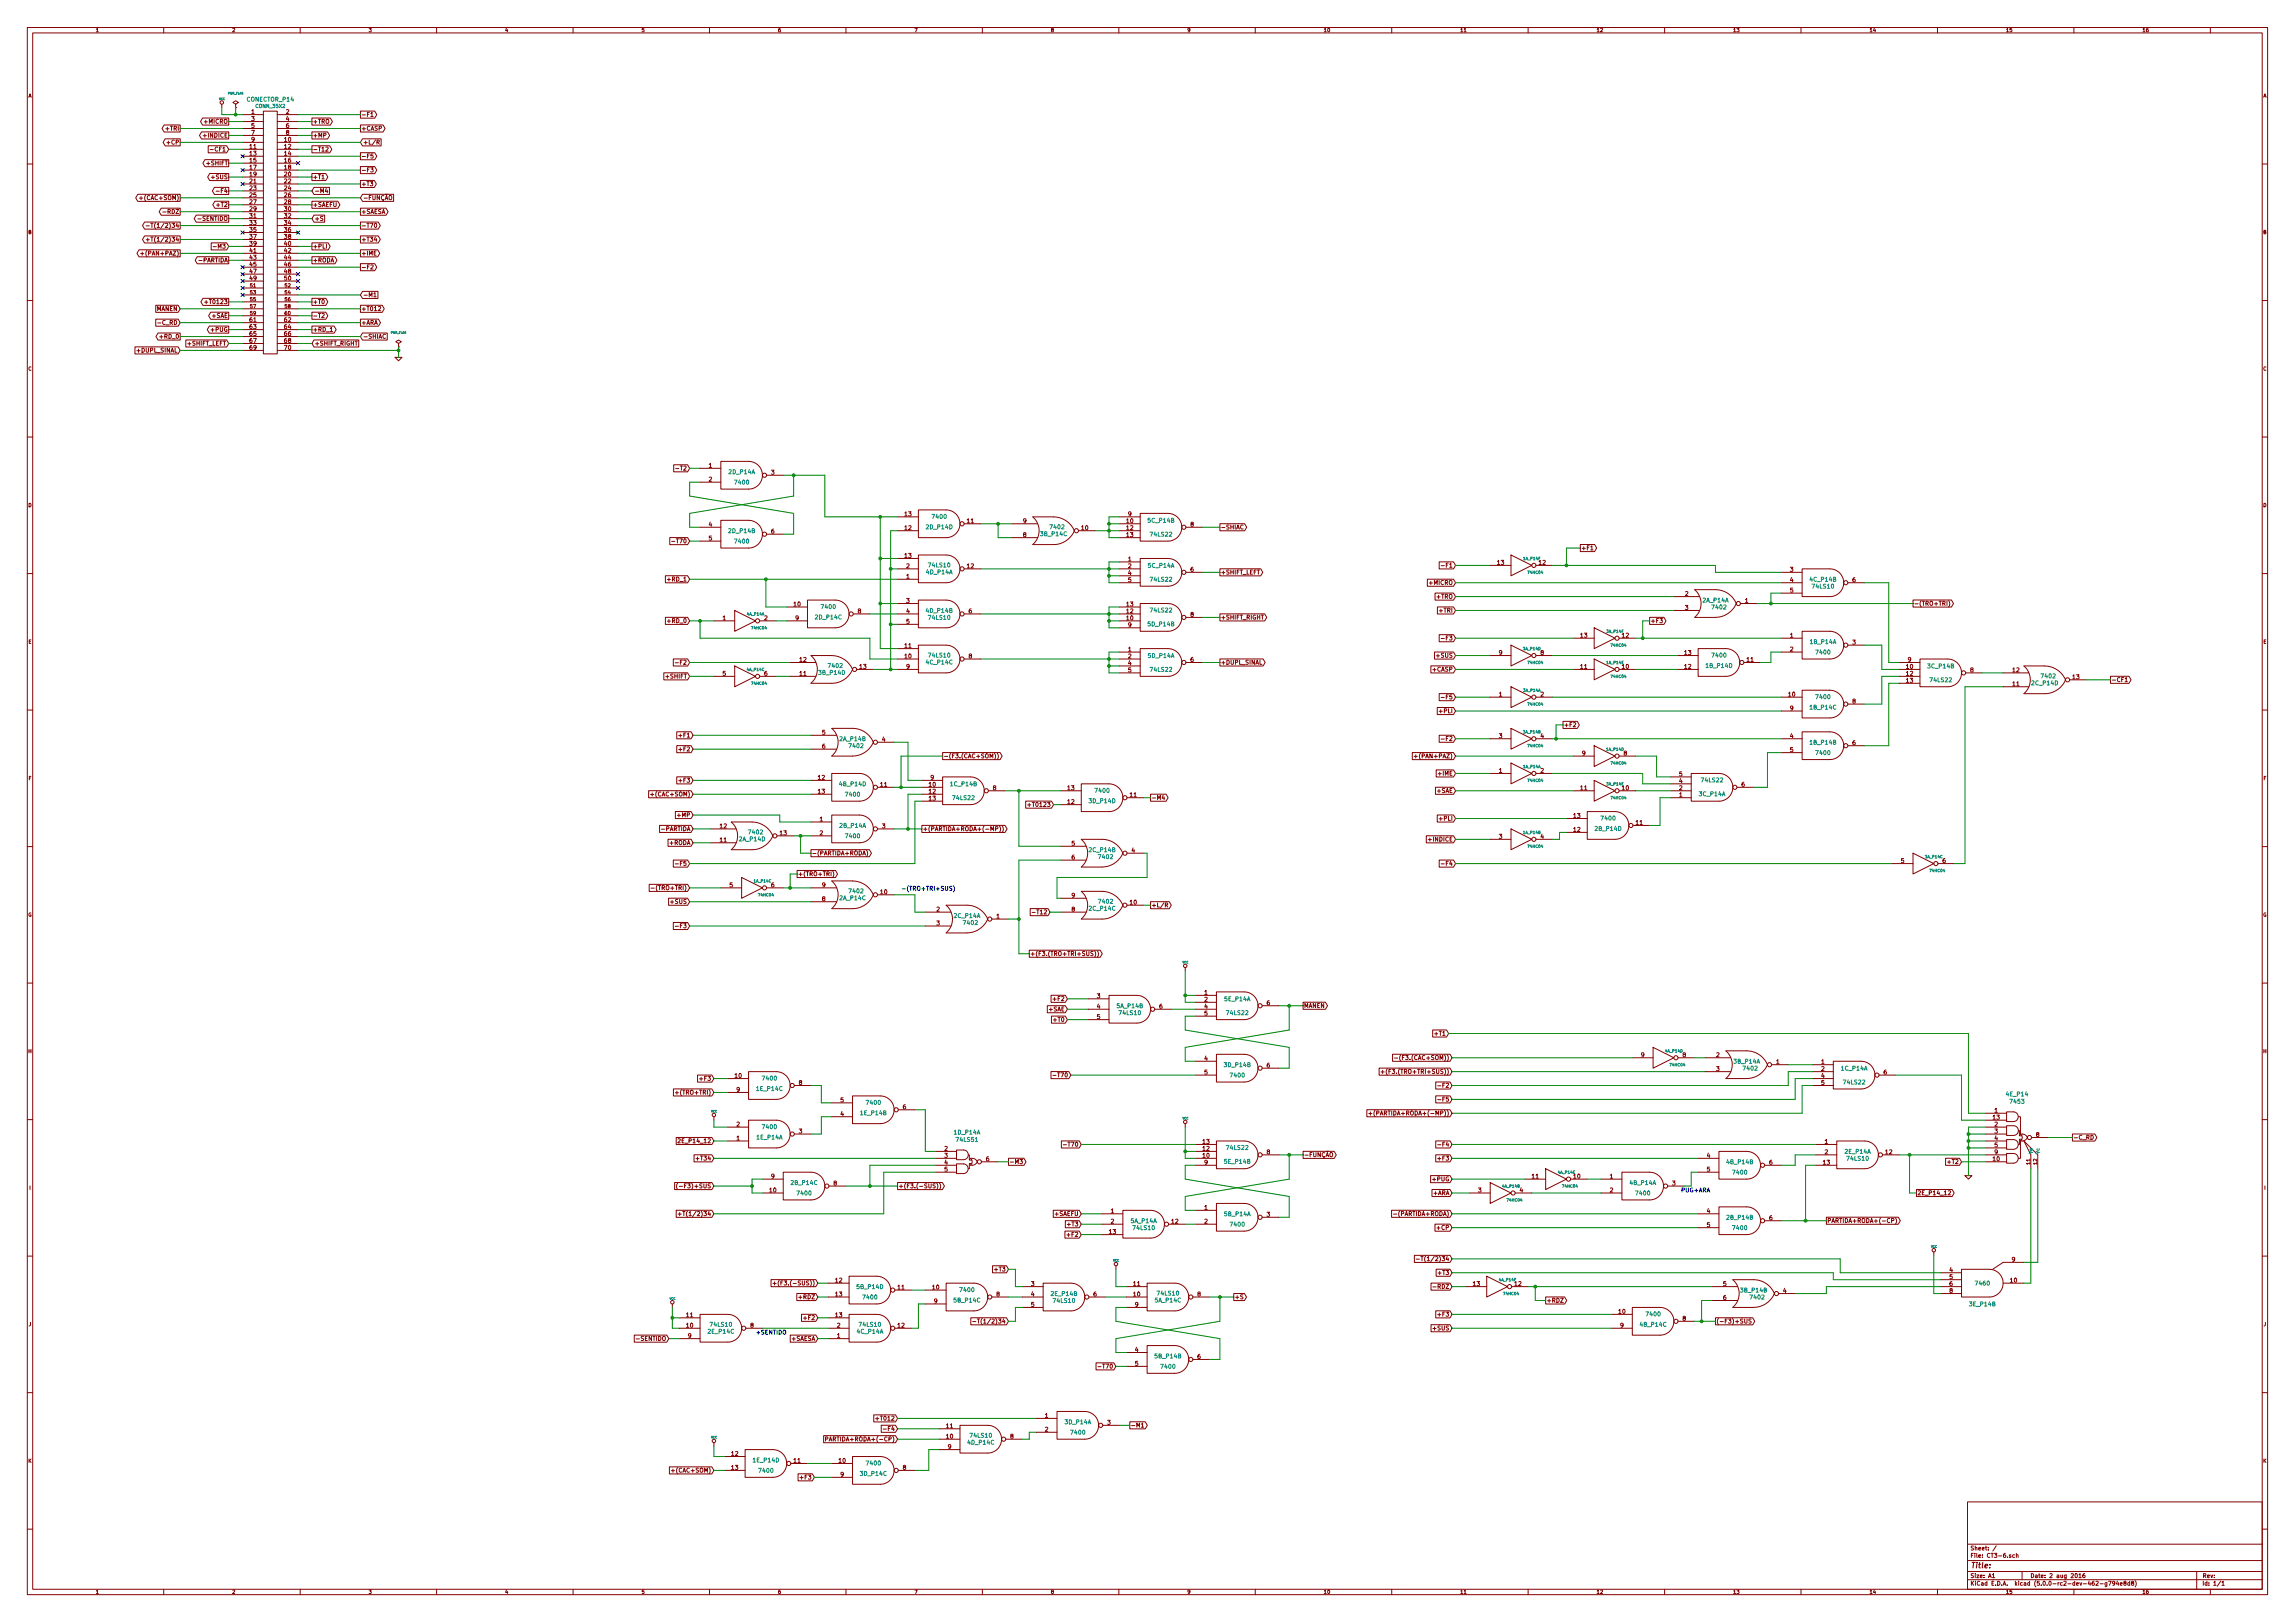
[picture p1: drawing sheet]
<svg xmlns="http://www.w3.org/2000/svg" width="841mm" height="594mm" viewBox="0 0 841 594" stroke-linecap="round" stroke-linejoin="round" font-family="sans-serif">
<defs><g id="words">
<text font-size="2.8" fill="#840000" x="722" y="574.4">Title:</text>
<g font-size="2.1" fill="#008484">
<text x="90.5" y="37.2">CONECTOR_P14</text>
<text x="267.2" y="173.6">2D_P14A</text>
<text x="269.4" y="177.4">7400</text>
<text x="341.8" y="190">7400</text>
<text x="420.9" y="191.4">5C_P14B</text>
<text x="267.2" y="195.2">2D_P14B</text>
<text x="339.6" y="193.8">2D_P14D</text>
<text x="381.5" y="196.3">3B_P14C</text>
<text x="385" y="193.8">7402</text>
<text x="421.7" y="196.5">74LS22</text>
<text x="269.4" y="199">7400</text>
<text x="340.5" y="207.8">74LS10</text>
<text x="420.9" y="207.9">5C_P14A</text>
<text x="339.6" y="210.3">4D_P14A</text>
<text x="421.7" y="213">74LS22</text>
<text x="663.4" y="213">4C_P14B</text>
<text x="664.3" y="215.5">74LS10</text>
<text x="624.1" y="220.6">2A_P14A</text>
<text x="280.1" y="227.1">2</text>
<text x="298.9" y="226.8">2D_P14C</text>
<text x="301.2" y="223">7400</text>
<text x="339.6" y="224.4">4D_P14B</text>
<text x="340.5" y="227">74LS10</text>
<text x="421.7" y="224.3">74LS22</text>
<text x="627.6" y="223.2">7402</text>
<text x="420.9" y="229.4">5D_P14B</text>
<text x="663.4" y="235.9">1B_P14A</text>
<text x="665.7" y="239.7">7400</text>
<text x="303.7" y="244.6">7402</text>
<text x="339.6" y="243.3">4C_P14C</text>
<text x="340.5" y="240.8">74LS10</text>
<text x="420.9" y="240.9">5D_P14A</text>
<text x="625.3" y="244.6">1B_P14D</text>
<text x="627.6" y="240.8">7400</text>
<text x="706.6" y="244.8">3C_P14B</text>
<text x="300.2" y="247.1">3B_P14D</text>
<text x="421.7" y="246">74LS22</text>
<text x="707.5" y="249.8">74LS22</text>
<text x="744.7" y="250.9">2C_P14D</text>
<text x="748.2" y="248.4">7402</text>
<text x="564.6" y="255.1">2</text>
<text x="665.7" y="256">7400</text>
<text x="663.4" y="259.8">1B_P14C</text>
<text x="307.8" y="271.4">2A_P14B</text>
<text x="311.3" y="274">7402</text>
<text x="663.4" y="272.7">1B_P14B</text>
<text x="665.7" y="276.5">7400</text>
<text x="307.8" y="287.9">4B_P14D</text>
<text x="348.5" y="287.9">1C_P14B</text>
<text x="564.6" y="283">2</text>
<text x="623.7" y="286.5">74LS22</text>
<text x="310.1" y="291.7">7400</text>
<text x="349.4" y="293">74LS22</text>
<text x="401.5" y="290.3">7400</text>
<text x="622.8" y="291.6">3C_P14A</text>
<text x="399.3" y="294.1">3D_P14D</text>
<text x="274.5" y="305.6">7402</text>
<text x="307.8" y="303.2">2B_P14A</text>
<text x="584.7" y="304.3">2B_P14D</text>
<text x="586.9" y="300.5">7400</text>
<text x="271" y="308.1">2A_P14D</text>
<text x="310.1" y="307">7400</text>
<text x="399.3" y="312.1">2C_P14B</text>
<text x="402.8" y="314.6">7402</text>
<text x="307.8" y="329.7">2A_P14C</text>
<text x="311.3" y="327.1">7402</text>
<text x="399.3" y="333.5">2C_P14C</text>
<text x="402.8" y="331">7402</text>
<text x="349.7" y="336.2">2C_P14A</text>
<text x="353.2" y="338.7">7402</text>
<text x="409.4" y="369.2">5A_P14B</text>
<text x="410.3" y="371.8">74LS10</text>
<text x="448.8" y="366.7">5E_P14A</text>
<text x="449.7" y="371.8">74LS22</text>
<text x="635.5" y="389.5">3B_P14A</text>
<text x="279.6" y="395.7">7400</text>
<text x="448.8" y="390.8">3D_P14B</text>
<text x="451" y="394.6">7400</text>
<text x="639" y="392.1">7402</text>
<text x="674.9" y="392.1">1C_P14A</text>
<text x="277.4" y="399.5">1E_P14C</text>
<text x="675.7" y="397.2">74LS22</text>
<text x="735.4" y="401.5">4E_P14</text>
<text x="317.7" y="404.6">7400</text>
<text x="736.8" y="404.2">7453</text>
<text x="279.6" y="413.5">7400</text>
<text x="315.5" y="408.4">1E_P14B</text>
<text x="277.4" y="417.3">1E_P14A</text>
<text x="349.7" y="415.5">1D_P14A</text>
<text x="350.6" y="418.2">74LS51</text>
<text x="449.7" y="421.1">74LS22</text>
<text x="676.2" y="422.6">2E_P14A</text>
<text x="677" y="425.1">74LS10</text>
<text x="448.8" y="426.2">5E_P14B</text>
<text x="632.9" y="426.4">4B_P14B</text>
<text x="635.2" y="430.2">7400</text>
<text x="290" y="434">2B_P14C</text>
<text x="292.3" y="437.8">7400</text>
<text x="597.4" y="434">4B_P14A</text>
<text x="599.6" y="437.8">7400</text>
<text x="414.5" y="448">5A_P14A</text>
<text x="448.8" y="445.4">5B_P14A</text>
<text x="451" y="449.2">7400</text>
<text x="632.9" y="446.7">2B_P14B</text>
<text x="415.4" y="450.5">74LS10</text>
<text x="635.2" y="450.5">7400</text>
<text x="314.2" y="472.1">5B_P14D</text>
<text x="352" y="473.2">7400</text>
<text x="638" y="473.4">3B_P14B</text>
<text x="724.1" y="470.8">7460</text>
<text x="316.4" y="475.9">7400</text>
<text x="349.7" y="477">5B_P14C</text>
<text x="385.3" y="474.6">2E_P14B</text>
<text x="386.2" y="477.2">74LS10</text>
<text x="423.4" y="477">5A_P14C</text>
<text x="424.3" y="474.5">74LS10</text>
<text x="641.5" y="475.9">7402</text>
<text x="721.9" y="478.4">3E_P14B</text>
<text x="260.5" y="485.9">74LS10</text>
<text x="315.1" y="485.9">74LS10</text>
<text x="601.2" y="485.9">4B_P14C</text>
<text x="603.4" y="482.1">7400</text>
<text x="259.6" y="488.4">2E_P14C</text>
<text x="314.2" y="488.4">4C_P14A</text>
<text x="423.4" y="497.5">5B_P14B</text>
<text x="425.6" y="501.3">7400</text>
<text x="390.4" y="521.6">3D_P14A</text>
<text x="355.7" y="526.5">74LS10</text>
<text x="392.6" y="525.4">7400</text>
<text x="354.8" y="529.1">4D_P14C</text>
<text x="276.1" y="535.6">1E_P14D</text>
<text x="278.3" y="539.4">7400</text>
<text x="317.7" y="536.7">7400</text>
<text x="315.4" y="540.5">3D_P14C</text>
</g>
<g font-size="2.1" fill="#840000">
<text x="92.1" y="41.7">1</text>
<text x="104.8" y="41.7">2</text>
<text x="61.1" y="47.8">+TRI</text>
<text x="75.3" y="45.3">+MICRO</text>
<text x="92.1" y="44.3">3</text>
<text x="92.1" y="46.8">5</text>
<text x="104.8" y="44.3">4</text>
<text x="104.8" y="46.8">6</text>
<text x="114.6" y="45.3">+TRO</text>
<text x="132.3" y="47.8">+CASP</text>
<text x="132.3" y="42.7">-F1</text>
<text x="61.6" y="52.9">+CP</text>
<text x="75.1" y="50.4">+INDICE</text>
<text x="92.1" y="49.3">7</text>
<text x="92.1" y="51.9">9</text>
<text x="104.2" y="51.9">10</text>
<text x="104.8" y="49.3">8</text>
<text x="114.6" y="50.4">+MP</text>
<text x="133" y="52.9">+L/R</text>
<text x="78.2" y="55.4">-CF1</text>
<text x="91.5" y="54.4">11</text>
<text x="91.5" y="57">13</text>
<text x="91.5" y="59.5">15</text>
<text x="104.2" y="54.4">12</text>
<text x="104.2" y="57">14</text>
<text x="104.2" y="59.5">16</text>
<text x="114.6" y="55.4">-T12</text>
<text x="132.3" y="58">-F5</text>
<text x="76.2" y="60.5">+SHIFT</text>
<text x="78" y="65.6">+SUS</text>
<text x="91.5" y="62">17</text>
<text x="91.5" y="64.6">19</text>
<text x="104.2" y="62">18</text>
<text x="104.2" y="64.6">20</text>
<text x="114.6" y="65.6">+T1</text>
<text x="132.3" y="63.1">-F3</text>
<text x="80.4" y="70.7">-F4</text>
<text x="91.5" y="67.1">21</text>
<text x="91.5" y="69.7">23</text>
<text x="104.2" y="67.1">22</text>
<text x="104.2" y="69.7">24</text>
<text x="115.2" y="70.7">-M4</text>
<text x="132.3" y="68.1">+T3</text>
<text x="52.5" y="73.2">+(CAC+SOM)</text>
<text x="79.9" y="75.8">+T2</text>
<text x="91.5" y="72.2">25</text>
<text x="91.5" y="74.7">27</text>
<text x="91.5" y="77.3">29</text>
<text x="104.2" y="72.2">26</text>
<text x="104.2" y="74.7">28</text>
<text x="104.2" y="77.3">30</text>
<text x="114.6" y="75.8">+SAEFU</text>
<text x="133" y="73.2">-FUNÇÃO</text>
<text x="57" y="83.4">-T(1/2)34</text>
<text x="60.7" y="78.3">-RDZ</text>
<text x="73.4" y="80.8">-SENTIDO</text>
<text x="91.5" y="79.8">31</text>
<text x="91.5" y="82.4">33</text>
<text x="104.2" y="79.8">32</text>
<text x="104.2" y="82.4">34</text>
<text x="115.2" y="80.8">+S</text>
<text x="132.3" y="83.4">-T70</text>
<text x="132.3" y="78.3">+SAESA</text>
<text x="56.5" y="88.5">+T(1/2)34</text>
<text x="91.5" y="84.9">35</text>
<text x="91.5" y="87.4">37</text>
<text x="91.5" y="90">39</text>
<text x="104.2" y="84.9">36</text>
<text x="104.2" y="87.4">38</text>
<text x="104.2" y="90">40</text>
<text x="132.3" y="88.5">+T34</text>
<text x="53.2" y="93.5">+(PAN+PAZ)</text>
<text x="79.2" y="91">-M3</text>
<text x="91.5" y="92.5">41</text>
<text x="91.5" y="95.1">43</text>
<text x="104.2" y="92.5">42</text>
<text x="104.2" y="95.1">44</text>
<text x="114.6" y="91">+PLI</text>
<text x="132.3" y="93.5">+IME</text>
<text x="73.4" y="96.1">-PARTIDA</text>
<text x="91.5" y="97.6">45</text>
<text x="91.5" y="100.1">47</text>
<text x="104.2" y="97.6">46</text>
<text x="104.2" y="100.1">48</text>
<text x="114.6" y="96.1">+RODA</text>
<text x="132.3" y="98.6">-F2</text>
<text x="91.5" y="102.7">49</text>
<text x="104.2" y="102.7">50</text>
<text x="57.4" y="113.9">MANEN</text>
<text x="76.3" y="111.3">+T0123</text>
<text x="114.6" y="111.3">+T0</text>
<text x="132.3" y="113.9">+T012</text>
<text x="133" y="108.8">-M1</text>
<text x="58.6" y="118.9">-C_RD</text>
<text x="78" y="116.4">+SAE</text>
<text x="91.5" y="117.9">61</text>
<text x="104.2" y="117.9">62</text>
<text x="114.6" y="116.4">-T2</text>
<text x="132.3" y="118.9">+ARA</text>
<text x="59.1" y="124">+RD_0</text>
<text x="77.7" y="121.5">+PUG</text>
<text x="91.5" y="120.5">63</text>
<text x="91.5" y="123">65</text>
<text x="91.5" y="125.5">67</text>
<text x="104.2" y="120.5">64</text>
<text x="104.2" y="123">66</text>
<text x="104.2" y="125.5">68</text>
<text x="114.6" y="121.5">+RD_1</text>
<text x="133" y="124">-SHIAC</text>
<text x="50.6" y="129.1">+DUPL_SINAL</text>
<text x="69" y="126.6">+SHIFT_LEFT</text>
<text x="91.5" y="128.1">69</text>
<text x="104.2" y="128.1">70</text>
<text x="115.2" y="126.6">+SHIFT_RIGHT</text>
<text x="248.6" y="172.3">-T2</text>
<text x="259.8" y="171.3">1</text>
<text x="282.6" y="173.8">3</text>
<text x="259.8" y="176.3">2</text>
<text x="331.6" y="189">13</text>
<text x="354.4" y="191.6">11</text>
<text x="375" y="191.6">9</text>
<text x="412.9" y="191.6">10</text>
<text x="413.4" y="189">9</text>
<text x="259.8" y="192.9">4</text>
<text x="259.8" y="197.9">5</text>
<text x="282.6" y="195.4">6</text>
<text x="331.6" y="194.1">12</text>
<text x="375" y="196.7">8</text>
<text x="396.3" y="194.1">10</text>
<text x="412.9" y="194.1">12</text>
<text x="412.9" y="196.7">13</text>
<text x="436.3" y="192.9">8</text>
<text x="447.3" y="193.9">-SHIAC</text>
<text x="247.4" y="199">-T70</text>
<text x="579.4" y="201.5">+F1</text>
<text x="331.6" y="204.3">13</text>
<text x="332.2" y="208.1">2</text>
<text x="354.4" y="208.1">12</text>
<text x="413.4" y="205.6">1</text>
<text x="413.4" y="208.1">2</text>
<text x="436.3" y="209.4">6</text>
<text x="529.3" y="207.8">-F1</text>
<text x="548.7" y="206.8">13</text>
<text x="564" y="206.8">12</text>
<text x="656" y="209.4">3</text>
<text x="245.2" y="212.9">+RD_1</text>
<text x="332.2" y="211.9">1</text>
<text x="413.4" y="210.6">4</text>
<text x="413.4" y="213.2">5</text>
<text x="447.3" y="210.4">+SHIFT_LEFT</text>
<text x="524.2" y="214.2">+MICRO</text>
<text x="656" y="213.2">4</text>
<text x="678.9" y="213.2">6</text>
<text x="332.2" y="220.8">3</text>
<text x="526.8" y="219.3">+TRO</text>
<text x="617.5" y="218.3">2</text>
<text x="639.5" y="220.8">1</text>
<text x="656" y="217">5</text>
<text x="701.3" y="221.8">-(TRO+TRI)</text>
<text x="264.8" y="227.1">1</text>
<text x="290.9" y="222.1">10</text>
<text x="291.5" y="227.1">9</text>
<text x="314.4" y="224.6">8</text>
<text x="332.2" y="224.6">4</text>
<text x="355" y="224.6">6</text>
<text x="412.9" y="227.1">10</text>
<text x="412.9" y="224.6">12</text>
<text x="412.9" y="222.1">13</text>
<text x="436.3" y="225.9">8</text>
<text x="447.3" y="226.9">+SHIFT_RIGHT</text>
<text x="527.8" y="224.4">+TRI</text>
<text x="617.5" y="223.3">3</text>
<text x="245.2" y="228.2">+RD_0</text>
<text x="332.2" y="228.4">5</text>
<text x="413.4" y="229.7">9</text>
<text x="579.2" y="233.5">13</text>
<text x="594.5" y="233.5">12</text>
<text x="604.8" y="228.2">+F3</text>
<text x="656" y="233.5">1</text>
<text x="331.6" y="237.3">11</text>
<text x="413.4" y="238.6">1</text>
<text x="529.3" y="234.5">-F3</text>
<text x="549.3" y="239.8">9</text>
<text x="564.6" y="239.8">8</text>
<text x="617.3" y="239.8">13</text>
<text x="656" y="238.6">2</text>
<text x="678.9" y="236">3</text>
<text x="248.6" y="243.4">-F2</text>
<text x="293.1" y="242.4">12</text>
<text x="315.1" y="244.9">13</text>
<text x="331.6" y="241.1">10</text>
<text x="332.2" y="244.9">9</text>
<text x="355" y="241.1">8</text>
<text x="413.4" y="241.1">2</text>
<text x="413.4" y="243.7">4</text>
<text x="436.3" y="242.4">6</text>
<text x="447.3" y="243.4">+DUPL_SINAL</text>
<text x="525.3" y="245.9">+CASP</text>
<text x="526.9" y="240.9">+SUS</text>
<text x="579.2" y="244.9">11</text>
<text x="594.5" y="244.9">10</text>
<text x="617.3" y="244.9">12</text>
<text x="640.2" y="242.4">11</text>
<text x="698.6" y="244.9">10</text>
<text x="699.2" y="242.4">9</text>
<text x="244.4" y="248.5">+SHIFT</text>
<text x="264.8" y="247.5">5</text>
<text x="280.1" y="247.5">6</text>
<text x="293.1" y="247.5">11</text>
<text x="413.4" y="246.2">5</text>
<text x="698.6" y="247.5">12</text>
<text x="698.6" y="250">13</text>
<text x="722" y="246.2">8</text>
<text x="737.6" y="251.3">11</text>
<text x="737.6" y="246.2">12</text>
<text x="759.6" y="248.7">13</text>
<text x="773.7" y="249.8">-CF1</text>
<text x="529.3" y="256.1">-F5</text>
<text x="549.3" y="255.1">1</text>
<text x="655.4" y="255.1">10</text>
<text x="678.9" y="257.6">8</text>
<text x="527.9" y="261.2">+PLI</text>
<text x="656" y="260.2">9</text>
<text x="301.3" y="269.1">5</text>
<text x="573" y="266.3">+F2</text>
<text x="249.4" y="270.1">+F1</text>
<text x="249.4" y="275.2">+F2</text>
<text x="301.3" y="274.1">6</text>
<text x="323.3" y="271.6">4</text>
<text x="529.3" y="271.3">-F2</text>
<text x="549.3" y="270.3">3</text>
<text x="564.6" y="270.3">4</text>
<text x="656" y="270.3">4</text>
<text x="656" y="275.4">5</text>
<text x="678.9" y="272.9">6</text>
<text x="345.7" y="277.7">-(F3.(CAC+SOM))</text>
<text x="519.9" y="277.7">+(PAN+PAZ)</text>
<text x="579.8" y="276.7">9</text>
<text x="595" y="276.7">8</text>
<text x="249.4" y="286.6">+F3</text>
<text x="299.8" y="285.6">12</text>
<text x="341" y="285.6">9</text>
<text x="527.5" y="284">+IME</text>
<text x="549.3" y="283">1</text>
<text x="615.4" y="286.8">4</text>
<text x="615.4" y="284.3">5</text>
<text x="239.8" y="291.7">+(CAC+SOM)</text>
<text x="299.8" y="290.6">13</text>
<text x="322.7" y="288.1">11</text>
<text x="340.5" y="288.1">10</text>
<text x="340.5" y="290.6">12</text>
<text x="340.5" y="293.2">13</text>
<text x="363.9" y="289.4">8</text>
<text x="391.3" y="289.4">13</text>
<text x="414.1" y="291.9">11</text>
<text x="421.9" y="292.9">-M4</text>
<text x="526.9" y="290.4">+SAE</text>
<text x="579.2" y="289.4">11</text>
<text x="594.5" y="289.4">10</text>
<text x="615.4" y="291.9">1</text>
<text x="615.4" y="289.4">2</text>
<text x="638.2" y="288.1">6</text>
<text x="248.7" y="299.3">+MP</text>
<text x="377.9" y="295.5">+T0123</text>
<text x="391.3" y="294.5">12</text>
<text x="576.7" y="299.5">13</text>
<text x="243" y="304.4">-PARTIDA</text>
<text x="263.9" y="303.3">12</text>
<text x="285.9" y="305.9">13</text>
<text x="300.4" y="300.8">1</text>
<text x="300.4" y="305.9">2</text>
<text x="323.3" y="303.3">3</text>
<text x="338.1" y="304.4">+(PARTIDA+RODA+(-MP))</text>
<text x="527.9" y="300.6">+PLI</text>
<text x="576.7" y="304.6">12</text>
<text x="599.5" y="302.1">11</text>
<text x="245.6" y="309.4">+RODA</text>
<text x="263.9" y="308.4">11</text>
<text x="392.7" y="309.7">5</text>
<text x="524.1" y="308.2">+INDICE</text>
<text x="549.3" y="307.2">3</text>
<text x="564.6" y="307.2">4</text>
<text x="248.6" y="317.1">-F5</text>
<text x="297.4" y="313.3">-(PARTIDA+RODA)</text>
<text x="392.7" y="314.8">6</text>
<text x="414.7" y="312.2">4</text>
<text x="529.3" y="317.1">-F4</text>
<text x="696.6" y="316">5</text>
<text x="711.9" y="316">6</text>
<text x="292.4" y="320.9">+(TRO+TRI)</text>
<text x="240.6" y="326">-(TRO+TRI)</text>
<text x="267.4" y="324.9">5</text>
<text x="282.6" y="324.9">6</text>
<text x="301.3" y="324.9">9</text>
<text x="322.7" y="327.5">10</text>
<text x="392.7" y="328.7">9</text>
<text x="246.2" y="331">+SUS</text>
<text x="301.3" y="330">8</text>
<text x="343.2" y="333.8">2</text>
<text x="379.5" y="334.8">-T12</text>
<text x="392.7" y="333.8">8</text>
<text x="414.1" y="331.3">10</text>
<text x="421.9" y="332.3">+L/R</text>
<text x="248.6" y="339.9">-F3</text>
<text x="343.2" y="338.9">3</text>
<text x="365.2" y="336.4">1</text>
<text x="377.4" y="350.1">+(F3.(TRO+TRI+SUS))</text>
<text x="402" y="365.6">3</text>
<text x="441.4" y="364.3">1</text>
<text x="384.6" y="370.4">+SAE</text>
<text x="386.5" y="366.6">+F2</text>
<text x="402" y="369.4">4</text>
<text x="424.9" y="369.4">6</text>
<text x="441.4" y="366.8">2</text>
<text x="441.4" y="369.4">4</text>
<text x="441.4" y="371.9">5</text>
<text x="464.2" y="368.1">6</text>
<text x="477.8" y="369.1">MANEN</text>
<text x="386.5" y="374.2">+T0</text>
<text x="402" y="373.2">5</text>
<text x="526.2" y="379.3">+T1</text>
<text x="441.4" y="388.4">4</text>
<text x="513.9" y="388.2">-(F3.(CAC+SOM))</text>
<text x="601.4" y="387.2">9</text>
<text x="616.6" y="387.2">8</text>
<text x="629" y="387.2">2</text>
<text x="650.9" y="389.7">1</text>
<text x="667.4" y="389.7">1</text>
<text x="257" y="395.8">+F3</text>
<text x="269.3" y="394.8">10</text>
<text x="387.1" y="394.5">-T70</text>
<text x="441.4" y="393.5">5</text>
<text x="464.2" y="391">6</text>
<text x="509.3" y="393.3">+(F3.(TRO+TRI+SUS))</text>
<text x="629" y="392.2">3</text>
<text x="667.4" y="392.2">2</text>
<text x="667.4" y="394.8">4</text>
<text x="690.3" y="393.5">6</text>
<text x="248.9" y="400.9">+(TRO+TRI)</text>
<text x="269.9" y="399.9">9</text>
<text x="292.8" y="397.3">8</text>
<text x="528" y="398.3">-F2</text>
<text x="667.4" y="397.3">5</text>
<text x="308" y="403.7">5</text>
<text x="330.9" y="406.2">6</text>
<text x="528" y="403.4">-F5</text>
<text x="730.9" y="407.5">1</text>
<text x="269.9" y="412.6">2</text>
<text x="308" y="408.8">4</text>
<text x="505.1" y="408.5">+(PARTIDA+RODA+(-MP))</text>
<text x="730.4" y="410">13</text>
<text x="730.9" y="412.6">2</text>
<text x="249.6" y="418.7">2E_P14_12</text>
<text x="269.9" y="417.6">1</text>
<text x="292.8" y="415.1">3</text>
<text x="391" y="419.9">-T70</text>
<text x="440.8" y="418.9">13</text>
<text x="528" y="419.9">-F4</text>
<text x="668.7" y="418.9">1</text>
<text x="730.9" y="415.1">3</text>
<text x="730.9" y="417.6">4</text>
<text x="746.2" y="416.4">8</text>
<text x="759.7" y="417.4">-C_RD</text>
<text x="255.8" y="425">+T34</text>
<text x="346.1" y="421.5">2</text>
<text x="346.1" y="424">3</text>
<text x="361.4" y="425.3">6</text>
<text x="440.8" y="424">10</text>
<text x="440.8" y="421.5">12</text>
<text x="464.2" y="422.7">8</text>
<text x="477.8" y="423.7">-FUNÇÃO</text>
<text x="527.5" y="425">+F3</text>
<text x="625.5" y="424">4</text>
<text x="668.7" y="422.7">2</text>
<text x="691" y="422.7">12</text>
<text x="730.4" y="425.3">10</text>
<text x="730.9" y="420.2">5</text>
<text x="730.9" y="422.7">9</text>
<text x="282.6" y="431.6">9</text>
<text x="346.1" y="426.5">4</text>
<text x="346.1" y="429.1">5</text>
<text x="369.8" y="426.3">-M3</text>
<text x="441.4" y="426.5">9</text>
<text x="561.4" y="431.6">11</text>
<text x="576.7" y="431.6">10</text>
<text x="590" y="431.6">1</text>
<text x="625.5" y="429.1">5</text>
<text x="648.4" y="426.5">6</text>
<text x="668.1" y="426.5">13</text>
<text x="714.2" y="426.3">+T2</text>
<text x="250.5" y="435.2">(-F3)+SUS</text>
<text x="282" y="436.7">10</text>
<text x="305.5" y="434.2">8</text>
<text x="329.2" y="435.2">+(F3.(-SUS))</text>
<text x="525.4" y="432.6">+PUG</text>
<text x="525.4" y="437.7">+ARA</text>
<text x="541.7" y="436.7">3</text>
<text x="556.9" y="436.7">4</text>
<text x="590" y="436.7">2</text>
<text x="612.8" y="434.2">3</text>
<text x="702.6" y="437.7">2E_P14_12</text>
<text x="441.4" y="443">1</text>
<text x="251.4" y="445.3">+T(1/2)34</text>
<text x="386.9" y="445.3">+SAEFU</text>
<text x="391.6" y="449.1">+T3</text>
<text x="407.1" y="444.3">1</text>
<text x="407.1" y="448.1">2</text>
<text x="429.4" y="448.1">12</text>
<text x="441.4" y="448.1">2</text>
<text x="464.2" y="445.6">3</text>
<text x="512.2" y="445.3">-(PARTIDA+RODA)</text>
<text x="625.5" y="444.3">4</text>
<text x="625.5" y="449.4">5</text>
<text x="648.4" y="446.9">6</text>
<text x="669.5" y="447.9">PARTIDA+RODA+(-CP)</text>
<text x="391.6" y="453">+F2</text>
<text x="406.5" y="451.9">13</text>
<text x="527" y="450.4">+CP</text>
<text x="522.5" y="461.8">-T(1/2)34</text>
<text x="364.9" y="465.7">+T3</text>
<text x="527.5" y="466.9">+T3</text>
<text x="714.4" y="465.9">4</text>
<text x="737.3" y="462.1">9</text>
<text x="286.6" y="470.7">+(F3.(-SUS))</text>
<text x="306.2" y="469.7">12</text>
<text x="329" y="472.3">11</text>
<text x="341.7" y="472.3">10</text>
<text x="377.9" y="471">3</text>
<text x="415.4" y="471">11</text>
<text x="526.1" y="472">-RDZ</text>
<text x="539.9" y="471">13</text>
<text x="555.1" y="471">12</text>
<text x="631.5" y="471">5</text>
<text x="653.5" y="473.5">4</text>
<text x="714.4" y="468.4">5</text>
<text x="714.4" y="471">6</text>
<text x="714.4" y="473.5">8</text>
<text x="736.7" y="469.7">10</text>
<text x="293.2" y="475.8">+RDZ</text>
<text x="306.2" y="474.8">13</text>
<text x="342.3" y="477.3">9</text>
<text x="365.2" y="474.8">8</text>
<text x="377.9" y="474.8">4</text>
<text x="377.9" y="478.6">5</text>
<text x="400.7" y="474.8">6</text>
<text x="415.4" y="474.8">10</text>
<text x="416" y="478.6">9</text>
<text x="438.8" y="474.8">8</text>
<text x="452.4" y="475.8">+S</text>
<text x="566.7" y="477.1">+RDZ</text>
<text x="631.5" y="476.1">6</text>
<text x="251.6" y="482.4">11</text>
<text x="295.1" y="483.4">+F2</text>
<text x="306.2" y="482.4">13</text>
<text x="359.9" y="484.7">-T(1/2)34</text>
<text x="527.5" y="482.2">+F3</text>
<text x="593.2" y="481.1">10</text>
<text x="616.6" y="483.7">8</text>
<text x="628.9" y="484.7">(-F3)+SUS</text>
<text x="234.1" y="491.1">-SENTIDO</text>
<text x="251.6" y="486.2">10</text>
<text x="252.1" y="490">9</text>
<text x="275" y="486.2">8</text>
<text x="290.2" y="491.1">+SAESA</text>
<text x="306.8" y="490">1</text>
<text x="306.8" y="486.2">2</text>
<text x="329" y="486.2">12</text>
<text x="525.6" y="487.2">+SUS</text>
<text x="593.8" y="486.2">9</text>
<text x="416" y="495.1">4</text>
<text x="438.8" y="497.7">6</text>
<text x="403.7" y="501.2">-T70</text>
<text x="416" y="500.2">5</text>
<text x="321.9" y="520.3">+T012</text>
<text x="383" y="519.2">1</text>
<text x="405.8" y="521.8">3</text>
<text x="304.8" y="527.9">PARTIDA+RODA+(-CP)</text>
<text x="324.8" y="524.1">-F4</text>
<text x="346.8" y="526.9">10</text>
<text x="346.8" y="523.1">11</text>
<text x="370.3" y="526.9">8</text>
<text x="383" y="524.3">2</text>
<text x="414.3" y="522.8">-M1</text>
<text x="268.1" y="533.2">12</text>
<text x="347.4" y="530.7">9</text>
<text x="247.4" y="539.3">+(CAC+SOM)</text>
<text x="268.1" y="538.3">13</text>
<text x="290.9" y="535.8">11</text>
<text x="307.4" y="535.8">10</text>
<text x="330.9" y="538.3">8</text>
<text x="293.8" y="541.9">+F3</text>
<text x="308" y="540.8">9</text>
<text x="722" y="567.8">Sheet: /</text>
<text x="722" y="570.5">File: CT3-6.sch</text>
<text x="722" y="580.7">KiCad E.D.A. kicad (5.0.0-rc2-dev-462-g794e8d8)</text>
<text x="722" y="577.9">Size: A1</text>
<text x="744" y="577.9">Date: 2 aug 2016</text>
<text x="807" y="577.9">Rev:</text>
<text x="807" y="580.7">Id: 1/1</text>
</g>
<g font-size="2.1" fill="#0000c2">
<text x="330.2" y="326.2">-(TRO+TRI+SUS)</text>
<text x="276.9" y="488.8">+SENTIDO</text>
</g>
<text font-size="2.1" fill="#008400" x="615.9" y="436.7">PUG+ARA</text>
<g font-size="1.8" fill="#840000">
<text x="35" y="11.7">1</text>
<text x="85" y="11.7">2</text>
<text x="135" y="11.7">3</text>
<text x="185" y="11.7">4</text>
<text x="235" y="11.7">5</text>
<text x="285" y="11.7">6</text>
<text x="335" y="11.7">7</text>
<text x="385" y="11.7">8</text>
<text x="435" y="11.7">9</text>
<text x="485" y="11.7">10</text>
<text x="535" y="11.7">11</text>
<text x="585" y="11.7">12</text>
<text x="635" y="11.7">13</text>
<text x="685" y="11.7">14</text>
<text x="735" y="11.7">15</text>
<text x="785" y="11.7">16</text>
<text x="10.4" y="35.7">A</text>
<text x="829.4" y="35.7">A</text>
<text x="10.4" y="85.7">B</text>
<text x="829.4" y="85.7">B</text>
<text x="91.7" y="105.2">51</text>
<text x="91.7" y="107.8">53</text>
<text x="104.4" y="105.2">52</text>
<text x="104.4" y="107.8">54</text>
<text x="91.7" y="110.3">55</text>
<text x="91.7" y="112.8">57</text>
<text x="104.4" y="110.3">56</text>
<text x="104.4" y="112.8">58</text>
<text x="91.7" y="115.4">59</text>
<text x="104.4" y="115.4">60</text>
<text x="10.4" y="135.7">C</text>
<text x="829.4" y="135.7">C</text>
<text x="10.4" y="185.7">D</text>
<text x="829.4" y="185.7">D</text>
<text x="10.4" y="235.7">E</text>
<text x="829.4" y="235.7">E</text>
<text x="10.5" y="285.7">F</text>
<text x="829.5" y="285.7">F</text>
<text x="10.3" y="335.7">G</text>
<text x="829.3" y="335.7">G</text>
<text x="10.4" y="385.7">H</text>
<text x="829.4" y="385.7">H</text>
<text x="744" y="426.5" transform="rotate(-90 744 426.5)">11</text>
<text x="746.5" y="426.5" transform="rotate(-90 746.5 426.5)">12</text>
<text x="10.7" y="435.7">I</text>
<text x="829.7" y="435.7">I</text>
<text x="10.5" y="485.7">J</text>
<text x="829.5" y="485.7">J</text>
<text x="10.4" y="535.7">K</text>
<text x="829.4" y="535.7">K</text>
<text x="35" y="583.7">1</text>
<text x="85" y="583.7">2</text>
<text x="135" y="583.7">3</text>
<text x="185" y="583.7">4</text>
<text x="235" y="583.7">5</text>
<text x="285" y="583.7">6</text>
<text x="335" y="583.7">7</text>
<text x="385" y="583.7">8</text>
<text x="435" y="583.7">9</text>
<text x="485" y="583.7">10</text>
<text x="535" y="583.7">11</text>
<text x="585" y="583.7">12</text>
<text x="635" y="583.7">13</text>
<text x="685" y="583.7">14</text>
<text x="735" y="583.7">15</text>
<text x="785" y="583.7">16</text>
</g>
<g font-size="1.8" fill="#008484">
<text x="93.9" y="39.5">CONN_35X2</text>
<text x="744.9" y="422.7" transform="rotate(-90 744.9 422.7)">Ve</text>
<text x="747.4" y="422.7" transform="rotate(-90 747.4 422.7)">Vc</text>
</g>
<g font-size="1.4" fill="#008484">
<text x="558.4" y="205.1">1A_P14F</text>
<text x="560" y="210.2">74HC04</text>
<text x="273.8" y="225.4">4A_P14A</text>
<text x="275.5" y="230.5">74HC04</text>
<text x="588.8" y="231.8">3A_P14F</text>
<text x="558.3" y="238.1">3A_P14D</text>
<text x="590.5" y="236.9">74HC04</text>
<text x="273.8" y="245.7">4A_P14C</text>
<text x="560" y="243.2">74HC04</text>
<text x="588.8" y="243.2">1A_P14E</text>
<text x="275.5" y="250.8">74HC04</text>
<text x="590.5" y="248.3">74HC04</text>
<text x="558.3" y="253.4">3A_P14A</text>
<text x="560" y="258.4">74HC04</text>
<text x="558.3" y="268.6">3A_P14B</text>
<text x="560" y="273.7">74HC04</text>
<text x="588.7" y="275">1A_P14D</text>
<text x="558.3" y="281.3">1A_P14A</text>
<text x="590.5" y="280">74HC04</text>
<text x="560" y="286.4">74HC04</text>
<text x="588.8" y="287.7">3A_P14E</text>
<text x="590.5" y="292.7">74HC04</text>
<text x="558.3" y="305.4">1A_P14B</text>
<text x="560" y="310.5">74HC04</text>
<text x="705.6" y="314.3">3A_P14C</text>
<text x="276.3" y="323.2">1A_P14C</text>
<text x="707.3" y="319.4">74HC04</text>
<text x="278.1" y="328.3">74HC04</text>
<text x="610.3" y="385.4">4A_P14D</text>
<text x="612.1" y="390.5">74HC04</text>
<text x="571" y="429.9">4A_P14E</text>
<text x="550.6" y="435">4A_P14B</text>
<text x="572.7" y="435">74HC04</text>
<text x="552.4" y="440.1">74HC04</text>
<text x="549.5" y="469.3">4A_P14F</text>
<text x="551.1" y="474.3">74HC04</text>
</g>
<g font-size="1.1" fill="#008484">
<text x="83.4" y="34.6">PWR_FLAG</text>
<text x="80.2" y="36.6">VCC</text>
<text x="143.1" y="122.2">PWR_FLAG</text>
<text x="433.3" y="352.9">VCC</text>
<text x="260.6" y="407.5">VCC</text>
<text x="433.3" y="410">VCC</text>
<text x="707.6" y="457">VCC</text>
<text x="407.9" y="462.1">VCC</text>
<text x="245.3" y="476">VCC</text>
<text x="260.6" y="526.8">VCC</text>
</g>
</g></defs>
<g fill="none" stroke="#840000" stroke-width=".37">
<path d="M10 10.1h821v574h-821zM12 12.1h817v570h-817zM60 10.1v2M110 10.1v2M160 10.1v2M210 10.1v2M260 10.1v2M310 10.1v2M360 10.1v2M410 10.1v2M460 10.1v2M510 10.1v2"/>
<path d="M536.5 11.7h.8M560 10.1v2M610 10.1v2M660 10.1v2M710 10.1v2M760 10.1v2M810 10.1v2M81.3 38.2v1.2M86.4 38.2l1-.7-1-.6-1.1 .6 1.1 .7v1.2M86.4 39.4h.1M60.1 45.8h5.9v2.6h-5.9l-.7-1.3zM60.5 50.8h5.5v2.6h-5.5l-.7-1.3z"/>
<path d="M73.9 48.3h9.9v2.6h-9.9l-.8-1.3zM74.2 43.2h9.6v2.6h-9.6l-.7-1.3zM74.5 49.7h1.1M75.1 58.5h8.7v2.6h-8.7l-.8-1.3zM76.3 53.4h6.8l.7 1.3-.7 1.3h-6.8zM77 54.8h1.2M88.9 42h7.6M88.9 52.1h7.6M88.9 54.7h7.6M88.9 57.2h7.6M88.9 59.8h7.6M88.9 44.5h7.6"/>
<path d="M88.9 47.1h7.6M88.9 49.6h7.6M96.5 40.7h5.1v88.9h-5.1zM101.6 42h7.6M101.6 52.1h7.6M101.6 54.7h7.6M101.6 57.2h7.6M101.6 59.8h7.6M101.6 44.5h7.6M101.6 47.1h7.6M101.6 49.6h7.6M114.3 53.4h6.5l.8 1.3-.8 1.3h-6.5z"/>
<path d="M114.3 48.3h5.7l.8 1.3-.8 1.3h-5.7zM114.3 43.2h6.8l.7 1.3-.7 1.3h-6.8zM119.4 54l.6-.2 .3 .5-1 1.1h1M132.1 55.9h5.2l.8 1.3-.8 1.3h-5.2zM132.1 45.8h8.3l.7 1.3-.7 1.3h-8.3zM132.1 40.7h5.2l.8 1.3-.8 1.3h-5.2zM132.8 50.8h6.9v2.6h-6.9l-.7-1.3zM135.9 41.6l.4-.5v1.6M135.9 42.7h.9M136.7 56.4h-.7l-.1 .7 .7-.1 .1 .8h-.8M138.2 52.1l.7-.1v-.6l-.7-.1v1.5M138.5 52.1l.5 .7"/>
<path d="M10 60.1h2M50.5 71.2h15.5v2.6h-15.5l-.8-1.3zM51.1 72.6h1.2M51.7 72v1.1M59.1 76.2h6.9v2.6h-6.9l-.8-1.3zM59.7 77.6h1.1M71.9 78.8h11.9v2.6h-11.9l-.8-1.3zM76.9 63.5h6.9v2.6h-6.9l-.8-1.3zM78.6 68.6h5.2v2.6h-5.2l-.8-1.3zM78.7 73.7h5.1v2.6h-5.1l-.7-1.3zM79.2 70h1.2M88.9 62.3h7.6"/>
<path d="M88.9 64.8h7.6M88.9 67.4h7.6M88.9 69.9h7.6M88.9 72.5h7.6M88.9 75h7.6M88.9 77.5h7.6M101.6 62.3h7.6M101.6 64.8h7.6M101.6 67.4h7.6M101.6 69.9h7.6M101.6 72.5h7.6M101.6 75h7.6"/>
<path d="M101.6 77.5h7.6M114.3 73.7h9.5l.8 1.3-.8 1.3h-9.5zM114.3 63.5h5.1l.7 1.3-.7 1.3h-5.1zM115.1 78.8h3.9v2.6h-3.9l-.8-1.3zM115.1 68.6h5.6v2.6h-5.6l-.8-1.3zM118 65.5h.8M119.6 69l-.4 1.1h.9M119.9 69.6v1M132.1 76.2h9.4l.7 1.3-.7 1.3h-9.4zM132.1 66.1h5.1l.7 1.3-.7 1.3h-5.1zM132.1 61h5.2l.8 1.3-.8 1.3h-5.2zM132.8 71.2h11.4v2.6h-11.4l-.7-1.3z"/>
<path d="M135.8 61.5h1l-.6 .5 .5 .2v.6h-.9M142.8 71.7l.7 .1 .1 .8-.4 .5-.6-.2zM829 60.1h2M51 91.5h15v2.6h-15l-.8-1.3zM51.5 92.9h1.2M52.1 92.3v1.2M53 86.4h13v2.6h-13l-.8-1.3zM53 81.3h13v2.6h-13l-.8-1.3zM53.6 87.8h1.1M53.6 82.7h1.1M54.2 87.2v1.2M55.2 86.9h.9"/>
<path d="M55.2 81.8h.9M55.7 81.8v1.5M55.7 86.9v1.5M72.3 94h11.5v2.6h-11.5l-.8-1.3zM72.5 80.2h1.2M77.4 88.9h5.7l.7 1.3-.7 1.3h-5.7zM78.1 90.3h1.2M88.9 80.1h7.6M88.9 82.6h7.6M88.9 85.2h7.6M88.9 87.7h7.6M88.9 90.2h7.6"/>
<path d="M88.9 92.8h7.6M88.9 95.3h7.6M88.9 97.9h7.6M101.6 80.1h7.6M101.6 82.6h7.6M101.6 85.2h7.6M101.6 87.7h7.6M101.6 90.2h7.6M101.6 92.8h7.6M101.6 95.3h7.6M101.6 97.9h7.6M114.3 94h8.4l.8 1.3-.8 1.3h-8.4z"/>
<path d="M114.3 88.9h5.9l.8 1.3-.8 1.3h-5.9zM119.6 89.4v1.5M132.1 96.6h5.2l.8 1.3-.8 1.3h-5.2zM132.1 91.5h6.3l.8 1.3-.8 1.3h-6.3zM132.1 86.4h6.5l.8 1.3-.8 1.3h-6.5zM132.1 81.3h6.5l.8 1.3-.8 1.3h-6.5zM135.9 97.2l.6-.2 .3 .5-1 1h1M137.3 81.9l.2-.1a.74 .74 0 0 1 .6 .8 .74 .74 0 0 1-.7 .6l-.2-.5zM137.5 86.8l-.3 1.1h.9M137.9 87.4v1M10 110.1h2M57.1 116.9h8.2l.7 1.3-.7 1.3h-8.2z"/>
<path d="M57.1 111.8h8.2l.7 1.3-.7 1.3h-8.2zM57.8 118.3h1.2M74.4 109.3h9.4v2.6h-9.4l-.8-1.3zM75 110.7h1.1M75.6 110.1v1.1M76.7 119.4h7.1v2.6h-7.1l-.8-1.3zM77.2 114.3h6.6v2.6h-6.6l-.7-1.3zM88.9 100.4h7.6M88.9 102.9h7.6M88.9 105.5h7.6M88.9 108h7.6M88.9 110.6h7.6"/>
<path d="M88.9 113.1h7.6M88.9 115.6h7.6M88.9 118.2h7.6M101.6 100.4h7.6M101.6 102.9h7.6M101.6 105.5h7.6M101.6 108h7.6M101.6 110.6h7.6M101.6 113.1h7.6M101.6 115.6h7.6M101.6 118.2h7.6M114.3 119.4h8.1l.8 1.3-.8 1.3h-8.1z"/>
<path d="M114.3 114.3h5.1l.7 1.3-.7 1.3h-5.1zM114.3 109.3h5.1l.7 1.3-.7 1.3h-5.1zM118 114.9l.5-.1 .3 .4-.9 1.1h.9M132.1 111.8h8l.7 1.3-.7 1.3h-8zM132.1 116.9h6.6l.7 1.3-.7 1.3h-6.6zM132.8 106.7h5.7v2.6h-5.7l-.7-1.3zM137 107.6l.4-.4v1.5M137 108.7h.8M138.6 112.4l.6-.1 .3 .4-.9 1.1h.9M829 110.1h2M49.5 127h15.8l.7 1.3-.7 1.3h-15.8zM57.9 122h8.1v2.6h-8.1l-.8-1.3z"/>
<path d="M68.1 124.5h15l.7 1.3-.7 1.3h-15zM88.9 120.7h7.6M88.9 123.3h7.6M88.9 125.8h7.6M88.9 128.3h7.6M101.6 120.7h7.6M101.6 123.3h7.6M101.6 125.8h7.6M101.6 128.3h7.6M115.1 124.5h16.4v2.6h-16.4l-.8-1.3zM121 121.4h.9M132.8 122h9.1v2.6h-9.1l-.7-1.3z"/>
<path d="M141.2 122.6a.68 .68 0 0 0-.9 .6 .68 .68 0 0 0 .9 .6M144.8 130.9h2.5l-1.3 1.3zM146 125.8l1.1-.6-1.1-.7-1 .7 1 .6v1.3M146 127.1h.1M10 160.1h2M246.9 170.2h5.1l.7 1.3-.7 1.3h-5.1zM247.6 171.6h1.1M256.5 171.5h7.7M256.5 176.6h7.7M264.2 169h10.1a5.1 5.1 0 0 1 5.1 5.1 5.1 5.1 0 0 1-5.1 5h-10.1zM280.9 174.1h6.1M829 160.1h2"/>
<path d="M245.4 196.9h6.6l.7 1.3-.7 1.3h-6.6zM246.2 198.3h1.1M256.5 193.1h7.7M256.5 198.2h7.7M264.2 190.6h10.1a5.1 5.1 0 0 1 5.1 5.1 5.1 5.1 0 0 1-5.1 5h-10.1zM280.9 195.7h6.1M328.9 194.4h7.6M328.9 189.3h7.6M336.5 186.8h10.2a5.1 5.1 0 0 1 5.1 5 5.1 5.1 0 0 1-5.1 5.1h-10.2zM353.3 191.8h6.1M370.8 191.8h9.4M370.8 196.9h9.4"/>
<path d="M378.5 189.3h7.6M378.5 189.3a6.7 6.7 0 0 1 0 10.1l7.6 .1a8.3 8.3 0 0 0 7.6-5.1 8.4 8.4 0 0 0-7.6-5.1M395.2 194.4h6.1M410.2 191.8h7.6M410.2 194.4h7.6M410.2 189.3h7.6M410.2 196.9h7.6M417.8 188h10.2a5.1 5.1 0 0 1 5.1 5.1 5.1 5.1 0 0 1-5.1 5.1h-10.2zM434.6 193.1h6.1M447 191.8h9.1l.8 1.3-.8 1.3h-9.1zM455.5 192.4a.68 .68 0 0 0-.9 .6 .68 .68 0 0 0 .9 .6M579.1 199.4h5.3l.7 1.3-.7 1.3h-5.3z"/>
<path d="M10 210.1h2M243.8 210.9h8.2l.7 1.3-.7 1.3h-8.2zM295.9 219.8h10.2a5.1 5.1 0 0 1 5 5.1 5.1 5.1 0 0 1-5 5h-10.2zM328.9 212.2h7.6M328.9 208.4h7.6M328.9 204.5h7.6M346.7 203.3h-10.2v10.1h10.2M346.7 219.8h-10.2v10.1h10.2M346.8 203.3a5.1 5.1 0 0 1 5 5.1 5.1 5.1 0 0 1-5 5M346.8 219.8a5.1 5.1 0 0 1 5 5.1 5.1 5.1 0 0 1-5 5M353.3 208.4h6.1M410.2 213.4h7.6"/>
<path d="M410.2 208.4h7.6M410.2 205.8h7.6M410.2 210.9h7.6M417.8 204.5h10.2a5.1 5.1 0 0 1 5.1 5.1 5.1 5.1 0 0 1-5.1 5.1h-10.2zM434.6 209.6h6.1M447 208.3h15l.8 1.3-.8 1.3h-15zM523.1 212.1h9.5l.8 1.3-.8 1.3h-9.5zM525.9 217.2h6.7l.8 1.3-.8 1.3h-6.7zM527.4 205.8h5.2l.8 1.3-.8 1.3h-5.2zM528.1 207.2h1.2M546.1 207.1h7.6M553.7 203.3l7.6 3.8-7.6 3.8z"/>
<path d="M562.9 207.1h6.1M582.9 201.4h.9M613.4 218.5h9.4M621 216h7.6a7.8 7.8 0 0 1 7.6 5.3 8.5 8.5 0 0 1-7.6 4.8h-7.5a6.7 6.7 0 0 0 0-10.1M652.8 209.6h7.6M652.8 213.4h7.6M652.8 217.2h7.6M670.6 208.4h-10.2v10.1h10.2M670.6 208.4a5.1 5.1 0 0 1 5 5 5.1 5.1 0 0 1-5 5.1M677.2 213.4h6.1M701 219.8h14.1l.8 1.3-.8 1.2h-14.1zM714.1 220v.1a1.76 1.76 0 0 1 0 2.2"/>
<path d="M829 210.1h2M243.8 226.1h8.2l.7 1.3-.7 1.3h-8.2zM261.6 227.4h7.6M269.2 223.6l7.7 3.8-7.7 3.8zM278.4 227.4h6.1M288.3 222.3h7.6M288.3 227.4h7.6M312.7 224.9h6.1M328.9 221.1h7.6M328.9 224.9h7.6M328.9 228.7h7.6M328.9 237.6h7.6"/>
<path d="M346.7 236.3h-10.2v10.2h10.2M346.8 236.3a5.1 5.1 0 0 1 5 5.1 5.1 5.1 0 0 1-5 5.1M353.3 224.9h6.1M410.2 238.8h7.6M410.2 224.9h7.6M410.2 222.3h7.6M410.2 227.4h7.6M410.2 229.9h7.6M417.8 221.1h10.2a5.1 5.1 0 0 1 5.1 5 5.1 5.1 0 0 1-5.1 5.1h-10.2zM417.8 237.6h10.2a5.1 5.1 0 0 1 5.1 5 5.1 5.1 0 0 1-5.1 5.1h-10.2zM434.6 226.1h6.1M447 224.8h16.4l.8 1.3-.8 1.3h-16.4z"/>
<path d="M525.7 238.8h6.9l.8 1.3-.8 1.3h-6.9zM526.7 222.3h5.9l.8 1.3-.8 1.3h-5.9zM527.4 232.5h5.2l.8 1.3-.8 1.2h-5.2zM528.1 233.9h1.2M553.7 236.3l7.6 3.8-7.6 3.8zM576.6 233.8h7.6M584.2 229.9l7.6 3.9-7.6 3.8zM593.3 233.8h6.1M604.5 226.1h5.3l.7 1.3-.7 1.3h-5.3zM608.3 226.6h.9l-.5 .5 .4 .2v.6h-.8M613.4 223.6h9.4M622.3 237.6h10.2a5.1 5.1 0 0 1 5 5 5.1 5.1 0 0 1-5 5.1h-10.2z"/>
<path d="M637.8 221.1h6.1M652.8 233.8h7.6M652.8 238.8h7.6M660.4 231.2h10.2a5.1 5.1 0 0 1 5 5.1 5.1 5.1 0 0 1-5 5.1h-10.2zM677.2 236.3h6.1M713.5 220.2v1.5M243.3 246.4h8.7l.7 1.3-.7 1.3h-8.7zM246.7 241.3h5.3l.7 1.3-.7 1.3h-5.3zM247.4 242.7h1.2M261.6 247.7h7.6M269.2 243.9l7.7 3.8-7.7 3.8zM278.4 247.7h6.1"/>
<path d="M289.6 247.7h9.4M289.6 242.6h9.4M297.2 250.2a6.7 6.7 0 0 0 0-10.1h7.6a7.9 7.9 0 0 1 7.5 5.3 8.4 8.4 0 0 1-7.5 4.9h-7.6M313.9 245.2h6.1M328.9 245.2h7.6M328.9 241.4h7.6M353.3 241.4h6.1M410.2 243.9h7.6M410.2 246.5h7.6M410.2 241.4h7.6M434.6 242.6h6.1M447 241.3h15.9l.7 1.3-.7 1.3h-15.9z"/>
<path d="M461.7 241.8v1.5h.8M524.4 243.9h8.2l.8 1.3-.8 1.3h-8.2zM526.7 259.1h5.9l.8 1.3-.8 1.3h-5.9zM527.4 254h5.2l.8 1.3-.8 1.3h-5.2zM528.1 255.4h1.2M546.1 255.3h7.6M546.1 240.1h7.6M553.7 251.5l7.6 3.8-7.6 3.9zM562.9 255.3h6.1M562.9 240.1h6.1M576.6 245.2h7.6M584.2 241.4l7.6 3.8-7.6 3.8z"/>
<path d="M593.3 245.2h6.1M614.7 245.2h7.6M614.7 240.1h7.6M639.1 242.6h6.1M652.8 255.3h7.6M660.4 252.8h10.2a5.1 5.1 0 0 1 5 5.1 5.1 5.1 0 0 1-5 5.1h-10.2zM677.2 257.9h6.1M696 245.2h7.6M696 247.7h7.6M696 250.3h7.6M696 242.6h7.6M703.6 241.4h10.2a5.1 5.1 0 0 1 5 5.1 5.1 5.1 0 0 1-5 5h-10.2z"/>
<path d="M720.3 246.5h6.1M734.1 251.5h9.4M734.1 246.5h9.4M741.7 243.9h7.6M741.7 243.9a6.7 6.7 0 0 1 0 10.1l7.6 .1a8.3 8.3 0 0 0 7.6-5.1 8.4 8.4 0 0 0-7.6-5.1M758.4 249h6.1M773.4 247.7h6.8l.7 1.3-.7 1.3h-6.8zM778.8 248.6l.4-.4v1.5M778.8 249.7h.8M10 260.1h2M248 268h5.2l.8 1.3-.8 1.3h-5.2zM248 273.1h5.2l.8 1.3-.8 1.3h-5.2z"/>
<path d="M248.7 269.4h1.2M248.7 274.5h1.2M297.2 269.3h9.4M297.2 274.4h9.4M304.8 266.8h7.6a7.8 7.8 0 0 1 7.5 5.3 8.4 8.4 0 0 1-7.5 4.8h-7.6a6.7 6.7 0 0 0 0-10.1zM321.6 271.9h6.1M345.4 275.6h21.1l.8 1.3-.8 1.3h-21.1zM362.8 277.6v-1.5l.5 1.1 .5-1.1v1.5M364.4 275.9h.1a1.8 1.8 0 0 1-.1 2.3M365.4 275.9h.1a1.8 1.8 0 0 1-.1 2.3M517.6 275.6h15l.8 1.3-.8 1.3h-15zM518.2 277h1.2"/>
<path d="M518.8 276.5v1.1M527.4 269.3h5.2l.8 1.3-.8 1.3h-5.2zM528.1 270.7h1.2M546.1 270.6h7.6M553.7 279.5l7.6 3.8-7.6 3.8zM553.7 266.8l7.6 3.8-7.6 3.8zM562.9 270.6h6.1M572.8 264.2h5.2l.8 1.3-.8 1.3h-5.2zM576.6 264.8l.6-.1 .2 .4-.9 1.1h.9M576.6 276.9h7.6M584.2 273.1l7.6 3.8-7.6 3.8zM593.3 276.9h6.1"/>
<path d="M652.8 270.6h7.6M652.8 275.7h7.6M652.8 260.4h7.6M660.4 268h10.2a5.1 5.1 0 0 1 5 5.1 5.1 5.1 0 0 1-5 5.1h-10.2zM677.2 273.1h6.1M829 260.1h2M237.7 289.6h15.5l.8 1.3-.8 1.3h-15.5zM238.4 291h1.2M239 290.4v1.2M247.5 297.2h5.7l.8 1.3-.8 1.3h-5.7zM248 284.5h5.2l.8 1.3-.8 1.3h-5.2zM248.7 285.9h1.2"/>
<path d="M297.2 285.8h7.6M297.2 290.9h7.6M304.8 283.3h10.2a5.1 5.1 0 0 1 5 5.1 5.1 5.1 0 0 1-5 5h-10.2zM304.8 298.5h10.2a5.1 5.1 0 0 1 5 5.1 5.1 5.1 0 0 1-5 5.1h-10.2zM321.6 288.4h6.1M337.8 288.4h7.6M337.8 285.8h7.6M337.8 290.9h7.6M337.8 293.4h7.6M355.6 284.6h-10.2v10.1h10.2M355.7 284.6a5.1 5.1 0 0 1 5 5 5.1 5.1 0 0 1-5 5.1M362.2 289.6h6.1"/>
<path d="M375.9 293.4h9.4l.8 1.3-.8 1.3h-9.4zM376.6 294.8h1.1M377.2 294.2v1.2M388.6 289.6h7.6M388.6 294.7h7.6M396.2 287.1h10.2a5.1 5.1 0 0 1 5.1 5.1 5.1 5.1 0 0 1-5.1 5.1h-10.2zM413 292.2h6.1M421.6 290.9h5.7l.8 1.3-.8 1.3h-5.7zM426.2 291.3l-.3 1.1h.9M426.6 291.8v1.1M526 288.3h6.6l.8 1.3-.8 1.3h-6.6zM526.3 282h6.3l.8 1.3-.8 1.3h-6.3z"/>
<path d="M526.7 298.5h5.9l.8 1.3-.8 1.3h-5.9zM546.1 283.3h7.6M562.9 283.3h6.1M574 299.8h7.7M576.6 289.6h7.6M581.7 297.3h10.1a5.1 5.1 0 0 1 5.1 5 5.1 5.1 0 0 1-5.1 5.1h-10.1zM584.2 285.8l7.6 3.8-7.6 3.8zM593.3 289.6h6.1M612.1 292.2h7.7M612.1 289.6h7.7M612.1 287.1h7.7M612.1 284.6h7.7"/>
<path d="M619.8 283.3h10.2a5.1 5.1 0 0 1 5 5.1 5.1 5.1 0 0 1-5 5h-10.2zM636.5 288.4h6.1M10 310.1h2M241.7 302.3h11.5l.8 1.3-.8 1.3h-11.5zM244.8 307.4h8.4l.8 1.3-.8 1.3h-8.4zM246.7 315h5.3l.7 1.3-.7 1.3h-5.3zM247.4 316.4h1.2M260.3 303.6h9.4M260.3 308.7h9.4M268 301.1h7.6a7.9 7.9 0 0 1 7.5 5.3 8.4 8.4 0 0 1-7.5 4.8h-7.6a6.7 6.7 0 0 0 0-10.1zM284.7 306.1h6.1M292.1 318.8h14.1l.7 1.3-.7 1.3h-14.1z"/>
<path d="M297.2 311.2h21.4l.8 1.3-.8 1.3h-21.4zM297.2 301.1h7.6M297.2 306.1h7.6M305.1 319l.1 .1a1.76 1.76 0 0 1-.1 2.3M316.2 313.2l.5-1.5 .5 1.5M316.3 312.7h.7M317.5 311.4l.1 .1a1.8 1.8 0 0 1-.1 2.3M321.6 303.6h6.1M337.8 302.3h30.5l.8 1.3-.8 1.3h-30.5zM364.8 303.6l.8-.1v-.6l-.8-.1v1.5M366.2 302.5a1.78 1.78 0 0 1 0 2.4M367.2 302.5a1.78 1.78 0 0 1 0 2.4"/>
<path d="M388.6 310h9.4M388.6 315h9.4M396.3 307.4h7.6a7.8 7.8 0 0 1 7.5 5.3 8.4 8.4 0 0 1-7.5 4.8h-7.6a6.7 6.7 0 0 0 0-10.1zM413 312.5h6.1M522.7 306.1h9.9l.8 1.3-.8 1.3h-9.9zM523.4 307.5h1.2M527.4 315h5.2l.8 1.3-.8 1.3h-5.2zM528.1 316.4h1.2M546.1 307.4h7.6M553.7 303.6l7.6 3.8-7.6 3.8zM562.9 307.4h6.1M574 304.9h7.7"/>
<path d="M598.4 302.3h6.1M693.4 316.3h7.6M701 312.5l7.7 3.8-7.7 3.8zM710.2 316.3h6.1M829 310.1h2M237.9 323.9h14.1l.7 1.3-.7 1.3h-14.1zM238.6 325.3h1.2M245 329h7l.7 1.3-.7 1.3h-7zM246.7 337.9h5.3l.7 1.3-.7 1.3h-5.3zM247.4 339.3h1.2M264.2 325.2h7.6M271.8 321.4l7.6 3.8-7.6 3.8z"/>
<path d="M280.9 325.2h6.1M297.2 330.3h9.4M297.2 325.2h9.4M304.8 332.8a6.7 6.7 0 0 0 0-10.1h7.6a7.9 7.9 0 0 1 7.5 5.3 8.4 8.4 0 0 1-7.5 4.8h-7.6M321.6 327.7h6.1M339.1 334.1h9.4M339.1 339.2h9.4M346.7 331.5h7.6a7.8 7.8 0 0 1 7.5 5.4 8.4 8.4 0 0 1-7.5 4.8h-7.6M346.7 331.6a6.7 6.7 0 0 1 0 10.1M363.5 336.6h6.1M377.5 332.8h6.5l.8 1.3-.8 1.3h-6.5zM378.2 334.2h1.2"/>
<path d="M388.6 334.1h9.4M388.6 329h9.4M396.2 326.5h7.7M396.3 326.5a6.7 6.7 0 0 1 0 10.1h7.6a8.3 8.3 0 0 0 7.6-5.1 8.4 8.4 0 0 0-7.6-5M413 331.5h6.1M421.6 330.2h6.9l.7 1.3-.7 1.3h-6.9zM427.1 331.5l.7-.1v-.6l-.7-.1v1.5M427.4 331.5l.5 .7M377.2 348h26l.7 1.3-.7 1.3h-26zM400.6 348.6h-.8a.65 .65 0 0 0 .7 .8l-.1 .5h-.7M401.1 348.3h.1a1.8 1.8 0 0 1-.1 2.3M402.1 348.3h.1a1.8 1.8 0 0 1-.1 2.3"/>
<path d="M434.3 354.4v1.3M10 360.1h2M383.8 368.3h6.6l.8 1.3-.8 1.3h-6.6zM385.2 364.5h5.2l.8 1.3-.8 1.3h-5.2zM385.3 372.2h5.1l.8 1.3-.8 1.2h-5.1zM385.9 365.9h1.1M398.8 365.8h7.6M398.8 369.6h7.6M398.8 373.5h7.6M406.4 364.6h10.2a5.1 5.1 0 0 1 5 5 5.1 5.1 0 0 1-5 5.1h-10.2zM423.2 369.6h6.1M438.1 369.6h7.7"/>
<path d="M438.1 364.6h7.7M438.1 367.1h7.7M438.1 372.2h7.7M445.8 363.3h10.2a5.1 5.1 0 0 1 5 5.1 5.1 5.1 0 0 1-5 5.1h-10.2zM462.5 368.4h6.1M477.5 367.1h8.2l.8 1.3-.8 1.3h-8.2zM525 377.2h5.1l.8 1.3-.8 1.3h-5.1zM829 360.1h2M246.8 398.8h14.1l.7 1.3-.7 1.3h-14.1zM248.1 399.6v1.2M255.6 393.7h5.3l.7 1.3-.7 1.3h-5.3zM256.3 395.1h1.2"/>
<path d="M266.7 395h7.6M274.3 392.5h10.2a5.1 5.1 0 0 1 5.1 5.1 5.1 5.1 0 0 1-5.1 5.1h-10.2zM291.1 397.6h6.1M385.1 392.5h6.6l.7 1.3-.7 1.3h-6.6zM385.9 393.9h1.1M438.1 393.8h7.7M438.1 388.7h7.7M445.8 386.2h10.1a5.1 5.1 0 0 1 5.1 5 5.1 5.1 0 0 1-5.1 5.1h-10.1zM462.5 391.2h6.1M505.4 391.2h26l.7 1.3-.7 1.3h-26zM506.1 392.6h1.2M506.7 392v1.2"/>
<path d="M508.4 391.4l-.1 .1a1.8 1.8 0 0 0 .1 2.3M510.3 386.1h21.1l.7 1.3-.7 1.3h-21.1zM511 387.5h1.2M513.4 386.4a1.7 1.7 0 0 0 0 2.3M526.1 396.3h5.3l.7 1.3-.7 1.3h-5.3zM526.8 397.7h1.2M598.2 387.4h7.6M605.8 383.6l7.6 3.8-7.6 3.8zM614.9 387.4h6.1M624.8 387.4h9.4M624.8 392.5h9.4M632.5 384.9h7.6a7.8 7.8 0 0 1 7.5 5.3 8.4 8.4 0 0 1-7.5 4.8h-7.6"/>
<path d="M632.5 384.9a6.7 6.7 0 0 1 0 10.1M649.2 390h6.1M664.2 395h7.6M664.2 390h7.6M664.2 392.5h7.6M664.2 397.6h7.6M682 388.7h-10.2v10.2h10.2M682 388.7a5.1 5.1 0 0 1 5.1 5.1 5.1 5.1 0 0 1-5.1 5.1M688.6 393.8h6.1M10 410.1h2M247.5 400.2h1.1M247.8 416.6h13.1l.7 1.3-.7 1.3h-13.1z"/>
<path d="M248.4 417.2l.6-.1 .3 .4-.9 1.1h.9M261.6 409v1.3M266.7 417.9h7.6M266.7 412.8h7.6M266.7 400.1h7.6M274.3 410.3h10.2a5.1 5.1 0 0 1 5.1 5.1 5.1 5.1 0 0 1-5.1 5h-10.2zM291.1 415.4h6.1M304.8 409h7.6M304.8 403.9h7.6M312.4 401.4h10.2a5.1 5.1 0 0 1 5.1 5.1 5.1 5.1 0 0 1-5.1 5.1h-10.2zM329.2 406.5h6.1M389 417.9h6.5l.7 1.3-.7 1.3h-6.5z"/>
<path d="M389.7 419.3h1.1M434.3 411.6v1.2M438.1 419.2h7.7M445.8 417.9h10.2a5.1 5.1 0 0 1 5 5.1 5.1 5.1 0 0 1-5 5.1h-10.2zM500.9 406.4h30.5l.7 1.3-.7 1.3h-30.5zM501.6 407.8h1.1M502.2 407.3v1.1M503.9 406.7l-.1 .1a1.8 1.8 0 0 0 .1 2.2M526.1 401.4h5.3l.7 1.3-.7 1.3h-5.3zM526.1 417.9h5.3l.7 1.3-.7 1.3h-5.3zM526.8 402.8h1.2M526.8 419.3h1.2"/>
<path d="M665.5 419.2h7.6M683.3 417.9h-10.2v10.2h10.2M683.3 417.9a5.1 5.1 0 0 1 5 5.1 5.1 5.1 0 0 1-5 5.1M727.7 417.9h7.6M727.7 415.4h7.6M727.7 407.7h7.6M727.7 410.3h7.6M727.7 412.8h7.6M735.3 417.4h2.6a1.78 1.78 0 0 1 1.7 1.8 1.78 1.78 0 0 1-1.7 1.8h-2.6zM735.3 407.2h2.6a1.78 1.78 0 0 1 1.7 1.8 1.78 1.78 0 0 1-1.7 1.8h-2.6zM737.9 412.3h-2.6v3.6h2.6M737.9 412.3a1.78 1.78 0 0 1 1.7 1.8 1.78 1.78 0 0 1-1.7 1.8"/>
<path d="M739.6 409h.8v6.4M739.6 414.1h.4v1.9h.9M740.4 415.4a1.49 1.49 0 0 1 0 2.5M740.4 415.4h.7a1.67 1.67 0 0 1 1.7 1.4l-.9 .9-1.5 .2v6.4h-.8M740.9 417.3h-.9v1.9h-.4M744.5 416.6h6.1M759.5 415.3h8.2l.7 1.3-.7 1.3h-8.2zM766.2 415.8a.77 .77 0 0 1 .9 .8 .77 .77 0 0 1-.9 .7zM829 410.1h2M247.2 433.1h13.7l.7 1.3-.7 1.3h-13.7zM248.4 433.3a1.78 1.78 0 0 0 0 2.4M248.9 434.5h1.2"/>
<path d="M254.3 423h6.6l.7 1.3-.7 1.2h-6.6zM255 424.4h1.2M279.4 431.9h7.6M279.4 437h7.6M287 429.3h10.2a5.1 5.1 0 0 1 5.1 5.1 5.1 5.1 0 0 1-5.1 5.1h-10.2zM303.8 434.4h6.1M328.9 433.1h16.4l.8 1.3-.8 1.3h-16.4zM342.7 433.7h-.7v.5a.63 .63 0 0 1 .7 .7l-.8 .1M342.9 426.8h7.6M342.9 424.3h7.6M342.9 429.3h7.6M342.9 421.7h7.6"/>
<path d="M343.3 433.3v.1a1.8 1.8 0 0 1 0 2.3M344.3 433.3v.1a1.8 1.8 0 0 1 0 2.3M350.5 426.3h2.6a1.78 1.78 0 0 1 1.7 1.8 1.78 1.78 0 0 1-1.7 1.7h-2.6zM350.5 421.2h2.6a1.78 1.78 0 0 1 1.7 1.8 1.78 1.78 0 0 1-1.7 1.8h-2.6zM354.8 423h.4v1.9h.9M356.1 426.2h-.9v1.9h-.4M356.2 424.3h-.6a1.49 1.49 0 0 1 0 2.4M356.3 424.3a1.67 1.67 0 0 1 1.7 1.4l-.9 .9-1.5 .2M359.7 425.5h6.1M369.6 424.2h5.6l.8 1.3-.8 1.3h-5.6zM373.7 424.7h1l-.5 .6 .4 .1v.7h-.9M438.1 426.8h7.7"/>
<path d="M438.1 424.3h7.7M438.1 421.7h7.7M462.5 423h6.1M477.5 421.7h11.4l.8 1.3-.8 1.3h-11.4zM487.4 422.3l.3-.2 .6 .2 .1 .9-.4 .5-.6-.3zM524.3 430.6h7.1l.7 1.3-.7 1.3h-7.1zM524.8 435.7h6.6l.7 1.3-.7 1.2h-6.6zM526.1 423h5.3l.7 1.3-.7 1.2h-5.3zM526.8 424.4h1.2M538.5 437h7.6M546.1 433.1l7.6 3.9-7.6 3.8zM555.2 437h6.1"/>
<path d="M558.8 431.9h7.6M566.4 428.1l7.6 3.8-7.6 3.8zM575.6 431.9h6.1M586.7 431.9h7.7M586.7 437h7.7M594.4 429.3h10.1a5.1 5.1 0 0 1 5.1 5.1 5.1 5.1 0 0 1-5.1 5.1h-10.1zM611.1 434.4h6.1M622.3 424.3h7.6M622.3 429.3h7.6M629.9 421.7h10.2a5.1 5.1 0 0 1 5.1 5.1 5.1 5.1 0 0 1-5.1 5.1h-10.2zM646.7 426.8h6.1M665.5 423h7.6"/>
<path d="M665.5 426.8h7.6M689.9 423h6.1M702.3 435.7h13.1l.7 1.3-.7 1.2h-13.1zM713 424.2h5.1l.7 1.3-.7 1.3h-5.1zM713.9 436.2l.6-.1 .3 .4-.9 1.1h.9M720.1 430.6h2.5l-1.2 1.3zM727.7 425.5h7.6M727.7 420.4h7.6M727.7 423h7.6M735.3 422.5h2.6a1.78 1.78 0 0 1 1.7 1.8 1.78 1.78 0 0 1-1.7 1.7h-2.6zM744.2 428.1v-5.1l-2.5-5.1 5.1 5.1v5.1M247.8 443.3h13.1l.7 1.3-.7 1.3h-13.1z"/>
<path d="M248.5 444.7h1.2M249.1 444.1v1.2M250.2 443.7h.8M250.6 443.7v1.6M386 443.3h9.5l.7 1.3-.7 1.3h-9.5zM390.2 450.9h5.3l.7 1.3-.7 1.3h-5.3zM390.4 447.1h5.1l.7 1.3-.7 1.3h-5.1zM391 452.3h1.1M403.9 444.6h7.6M403.9 448.4h7.6M403.9 452.2h7.6M421.6 443.3h-10.1v10.2h10.1"/>
<path d="M421.7 443.3a5.1 5.1 0 0 1 5 5.1 5.1 5.1 0 0 1-5 5.1M428.2 448.4h6.1M438.1 448.4h7.7M438.1 443.3h7.7M445.8 440.8h10.1a5.1 5.1 0 0 1 5.1 5 5.1 5.1 0 0 1-5.1 5.1h-10.1zM462.5 445.8h6.1M510 443.3h21.4l.7 1.3-.7 1.3h-21.4zM510.7 444.7h1.1M518.3 459.8h13.1l.7 1.3-.7 1.3h-13.1zM525.9 448.4h5.5l.7 1.3-.7 1.2h-5.5zM622.3 444.6h7.6M622.3 449.7h7.6"/>
<path d="M629.9 442h10.2a5.1 5.1 0 0 1 5.1 5.1 5.1 5.1 0 0 1-5.1 5.1h-10.2zM646.7 447.1h6.1M669.3 445.8h26.3l.8 1.3-.8 1.3h-26.3zM693.2 447.1l.7-.1 .1-.6-.8-.1v1.5M694.6 446a1.7 1.7 0 0 1 0 2.4M708.7 458.5v1.3M10 460.1h2M246.4 477.6v1.3M282.5 468.7h16.5l.7 1.3-.7 1.3h-16.5zM283.3 470.1h1.1M283.8 469.5v1.2M285.6 468.9l-.1 .1a1.76 1.76 0 0 0 .1 2.2"/>
<path d="M292 473.8h7l.7 1.3-.7 1.2h-7zM303.5 470h7.6M303.5 475.1h7.6M311.1 467.4h10.2a5.1 5.1 0 0 1 5.1 5.1 5.1 5.1 0 0 1-5.1 5.1h-10.2zM327.9 472.5h6.1M339.1 472.5h7.6M339.1 477.6h7.6M346.7 470h10.2a5.1 5.1 0 0 1 5 5.1 5.1 5.1 0 0 1-5 5h-10.2zM363.5 475.1h6.1M363.7 463.6h5.1l.8 1.3-.8 1.3h-5.1zM374.6 471.2h7.7M374.6 478.9h7.7"/>
<path d="M374.6 475.1h7.7M392.4 470h-10.1v10.1h10.1M392.5 470a5.1 5.1 0 0 1 5 5.1 5.1 5.1 0 0 1-5 5M399 475.1h6.1M408.9 463.6v1.3M412.7 471.2h7.7M412.7 478.9h7.7M412.7 475.1h7.7M430.5 470h-10.1v10.1h10.1M430.6 470a5.1 5.1 0 0 1 5 5.1 5.1 5.1 0 0 1-5 5M437.1 475.1h6.1M452.1 473.8h3.9l.8 1.3-.8 1.2h-3.9z"/>
<path d="M519 461.2h1.2M520.7 460.2h.8M521.1 460.2v1.6M524.4 469.9h7l.7 1.3-.7 1.3h-7zM525.1 471.3h1.2M526.3 464.9h5.1l.7 1.3-.7 1.3h-5.1zM537.2 471.2h7.6M544.8 467.4l7.6 3.8-7.6 3.9zM554 471.2h6.1M566.4 475h7l.7 1.3-.7 1.3h-7zM598.2 478.9h10.1a5.1 5.1 0 0 1 5.1 5 5.1 5.1 0 0 1-5.1 5.1h-10.1zM627.4 471.2h9.4"/>
<path d="M627.4 476.3h9.4M635 468.7h7.6a7.8 7.8 0 0 1 7.5 5.3 8.4 8.4 0 0 1-7.5 4.8h-7.6a6.7 6.7 0 0 0 0-10.1zM651.8 473.8h6.1M711.2 471.2h7.6M711.2 466.2h7.6M711.2 468.7h7.6M711.2 473.8h7.6M729 464.9h-10.2v10.2h10.2M729 464.9a5.1 5.1 0 0 1 5.1 5.1 5.1 5.1 0 0 1-5.1 5.1M734.1 470h7.6M741.7 462.4h-7.6l-3.9 2.5M829 460.1h2"/>
<path d="M232.4 489h11.9l.8 1.3-.8 1.3h-11.9zM233.1 490.4h1.2M248.9 486.5h7.6M248.9 482.7h7.6M248.9 490.3h7.6M266.7 481.4h-10.2v10.2h10.2M266.8 481.4a5.1 5.1 0 0 1 5 5.1 5.1 5.1 0 0 1-5 5.1M273.3 486.5h6.1M289.6 489h9.4l.7 1.3-.7 1.3h-9.4zM293.7 481.4h5.3l.7 1.3-.7 1.3h-5.3zM294.4 482.8h1.2M303.5 486.5h7.6"/>
<path d="M303.5 482.7h7.6M303.5 490.3h7.6M321.3 481.4h-10.2v10.2h10.2M321.4 481.4a5.1 5.1 0 0 1 5 5.1 5.1 5.1 0 0 1-5 5.1M327.9 486.5h6.1M355.8 482.6h13l.8 1.3-.8 1.3h-13zM356.4 484h1.2M358.1 483.1h.9M358.5 483.1v1.5M401.7 499.2h6.5l.7 1.3-.7 1.2h-6.5zM412.7 495.4h7.7M420.4 492.8h10.1a5.1 5.1 0 0 1 5.1 5.1 5.1 5.1 0 0 1-5.1 5.1h-10.1z"/>
<path d="M437.1 497.9h6.1M524.4 485.2h7l.7 1.3-.7 1.3h-7zM526.1 480.1h5.3l.7 1.3-.7 1.3h-5.3zM526.8 481.5h1.2M590.5 481.4h7.7M590.5 486.5h7.7M614.9 483.9h6.1M628.6 482.6h13.7l.8 1.3-.8 1.3h-13.7zM639.3 483.1v1.2l.3 .3 .6-.1v-1.4M641.7 483.2h-.8a.66 .66 0 0 0 .8 .8l-.1 .6h-.7M10 510.1h2M320.2 518.2h8l.7 1.3-.7 1.3h-8z"/>
<path d="M320.9 519.6h1.1M379.7 519.5h7.6M387.3 517h10.2a5.1 5.1 0 0 1 5.1 5 5.1 5.1 0 0 1-5.1 5.1h-10.2zM402.4 500.6h1.1M412.7 500.5h7.7M829 510.1h2M245.3 537.3h15.6l.7 1.3-.7 1.2h-15.6zM246 538.7h1.2M246.6 538.1v1.1M261.6 528.4v1.3M265.4 533.5h7.6M265.4 538.6h7.6"/>
<path d="M273 530.9h10.2a5.1 5.1 0 0 1 5.1 5.1 5.1 5.1 0 0 1-5.1 5.1h-10.2zM289.8 536h6.1M292.5 539.8h5.2l.7 1.3-.7 1.3h-5.2zM301.8 525.8h26.4l.7 1.3-.7 1.3h-26.4zM302.5 527.1l.8-.1v-.6l-.8-.1v1.5M303.8 527.8l.5-1.5 .6 1.5M304 527.4h.7M304.8 536h7.6M312.4 533.5h10.2a5.1 5.1 0 0 1 5.1 5.1 5.1 5.1 0 0 1-5.1 5h-10.2zM322.9 522h5.3l.7 1.3-.7 1.3h-5.3zM323.6 523.4h1.2M329.2 538.6h6.1"/>
<path d="M344.2 527.1h7.6M344.2 523.3h7.6M344.2 530.9h7.6M351.8 522h10.2a5.1 5.1 0 0 1 5 5.1 5.1 5.1 0 0 1-5 5.1h-10.2zM368.6 527.1h6M379.7 524.6h7.6M404.1 522h6.1M414 520.7h5.7l.7 1.3-.7 1.3h-5.7zM418.3 521.6l.4-.4v1.5M418.3 522.7h.8M293.2 541.2h1.1M304.8 541.1h7.6"/>
<path d="M721 550.1h108v32h-108zM10 560.1h2M721 578.6h108M721 575.6h108M721 571.6h108M721 565.6h108M730.1 576.8l.5-.5v1.5M730.1 577.8h.9M731.5 566.2l-1.2 1.9M736.9 569.5l-.6 .1 .6 .4v.4h-.6M738.3 569.5l-.5-.1-.3 .3 .1 .6 .7 .1M738.9 569.6l.6-.1v.9"/>
<path d="M738.9 568.9v1.5M741 575.6v3M760.6 576.4l.2-.1a.69 .69 0 0 1 .5 .8 .69 .69 0 0 1-.7 .6zM761.8 576.8l.5-.5v1.5M761.8 577.8h.9M764 576.3l-.7 .4-.1 .9 .3 .2 .5-.1v-.7l-.8 .2M772.1 579.7v1.2l-.7 .2M772.1 579.7h-.4l-.3 .2v.6l.7 .1M772.6 579.1h1.1l-.7 1.5M775 579.8l-.3 .3-.4-.1-.1-.7 .5-.2 .3 .3-.2 1.1-.5 .1M775.9 579.1l-.3 1.1h.9M776.3 579.7v.9"/>
<path d="M778.6 579.8l-.3-.3 .3-.4 .4 .1 .1 .5a.58 .58 0 0 0-.7 .2 .58 .58 0 0 0 0 .7l.7-.1v-.4l-.2-.3M780.4 579.7h-.4l-.3 .2 .1 .6 .6 .1M780.4 579.1v1.5M781.4 579.8l-.3-.3 .3-.4 .4 .1 .1 .5a.56 .56 0 0 0-.7 .2 .56 .56 0 0 0 .2 .7l.5-.2-.3-.6M782.4 578.9l.1 .1a1.73 1.73 0 0 1-.1 2.2M805 575.6v6.5M813.8 579.1l-1.3 1.9M814.2 579.6l.5-.5v1.5M829 560.1h2M60 582.1v2M110 582.1v2M160 582.1v2"/>
<path d="M210 582.1v2M260 582.1v2M310 582.1v2M360 582.1v2M410 582.1v2M460 582.1v2M510 582.1v2M536.5 583.7h.8M560 582.1v2M610 582.1v2M660 582.1v2M710 582.1v2"/>
<path d="M760 582.1v2M769.6 580.1h1.1M777 580.2l.7-.2-.1-.3-.6 .2 .1 .7h.5M810 582.1v2M814.2 580.6h.9"/>
<circle cx="81.3" cy="37.5" r=".63"/>
<circle cx="280.2" cy="174.1" r=".76"/>
<circle cx="280.2" cy="195.7" r=".76"/>
<circle cx="352.6" cy="191.8" r=".76"/>
<circle cx="394.5" cy="194.4" r=".76"/>
<circle cx="433.8" cy="193.1" r=".76"/>
<circle cx="352.6" cy="208.4" r=".76"/>
<circle cx="433.8" cy="209.6" r=".76"/>
<circle cx="562.1" cy="207.1" r=".76"/>
<circle cx="676.4" cy="213.4" r=".76"/>
<circle cx="277.6" cy="227.4" r=".76"/>
<circle cx="311.9" cy="224.9" r=".76"/>
<circle cx="352.6" cy="224.9" r=".76"/>
<circle cx="433.8" cy="226.1" r=".76"/>
<circle cx="592.6" cy="233.8" r=".76"/>
<circle cx="637" cy="221.1" r=".76"/>
<circle cx="676.4" cy="236.3" r=".76"/>
<circle cx="277.6" cy="247.7" r=".76"/>
<circle cx="313.2" cy="245.2" r=".76"/>
<circle cx="352.6" cy="241.4" r=".76"/>
<circle cx="433.8" cy="242.6" r=".76"/>
<circle cx="562.1" cy="240.1" r=".76"/>
<circle cx="562.1" cy="255.3" r=".76"/>
<circle cx="592.6" cy="245.2" r=".76"/>
<circle cx="638.3" cy="242.6" r=".76"/>
<circle cx="676.4" cy="257.9" r=".76"/>
<circle cx="719.6" cy="246.5" r=".76"/>
<circle cx="757.7" cy="249" r=".76"/>
<circle cx="320.8" cy="271.9" r=".76"/>
<circle cx="562.1" cy="270.6" r=".76"/>
<circle cx="592.6" cy="276.9" r=".76"/>
<circle cx="676.4" cy="273.1" r=".76"/>
<circle cx="320.8" cy="288.4" r=".76"/>
<circle cx="361.4" cy="289.6" r=".76"/>
<circle cx="412.2" cy="292.2" r=".76"/>
<circle cx="562.1" cy="283.3" r=".76"/>
<circle cx="592.6" cy="289.6" r=".76"/>
<circle cx="635.8" cy="288.4" r=".76"/>
<circle cx="284" cy="306.1" r=".76"/>
<circle cx="320.8" cy="303.6" r=".76"/>
<circle cx="412.2" cy="312.5" r=".76"/>
<circle cx="562.1" cy="307.4" r=".76"/>
<circle cx="597.7" cy="302.3" r=".76"/>
<circle cx="709.4" cy="316.3" r=".76"/>
<circle cx="280.2" cy="325.2" r=".76"/>
<circle cx="320.8" cy="327.7" r=".76"/>
<circle cx="362.7" cy="336.6" r=".76"/>
<circle cx="412.2" cy="331.5" r=".76"/>
<circle cx="434.3" cy="353.8" r=".63"/>
<circle cx="422.4" cy="369.6" r=".76"/>
<circle cx="461.8" cy="368.4" r=".76"/>
<circle cx="290.3" cy="397.6" r=".76"/>
<circle cx="461.8" cy="391.2" r=".76"/>
<circle cx="614.2" cy="387.4" r=".76"/>
<circle cx="648.5" cy="390" r=".76"/>
<circle cx="687.8" cy="393.8" r=".76"/>
<circle cx="261.6" cy="408.4" r=".63"/>
<circle cx="290.3" cy="415.4" r=".76"/>
<circle cx="328.4" cy="406.5" r=".76"/>
<circle cx="434.3" cy="410.9" r=".63"/>
<circle cx="743.7" cy="416.6" r=".76"/>
<circle cx="303" cy="434.4" r=".76"/>
<circle cx="358.9" cy="425.5" r=".76"/>
<circle cx="461.8" cy="423" r=".76"/>
<circle cx="554.5" cy="437" r=".76"/>
<circle cx="574.8" cy="431.9" r=".76"/>
<circle cx="610.4" cy="434.4" r=".76"/>
<circle cx="645.9" cy="426.8" r=".76"/>
<circle cx="689.1" cy="423" r=".76"/>
<circle cx="427.5" cy="448.4" r=".76"/>
<circle cx="461.8" cy="445.8" r=".76"/>
<circle cx="645.9" cy="447.1" r=".76"/>
<circle cx="708.7" cy="457.9" r=".63"/>
<circle cx="246.4" cy="477" r=".63"/>
<circle cx="327.2" cy="472.5" r=".76"/>
<circle cx="362.7" cy="475.1" r=".76"/>
<circle cx="398.3" cy="475.1" r=".76"/>
<circle cx="408.9" cy="463" r=".63"/>
<circle cx="436.4" cy="475.1" r=".76"/>
<circle cx="553.2" cy="471.2" r=".76"/>
<circle cx="651" cy="473.8" r=".76"/>
<circle cx="272.5" cy="486.5" r=".76"/>
<circle cx="327.2" cy="486.5" r=".76"/>
<circle cx="436.4" cy="497.9" r=".76"/>
<circle cx="614.2" cy="483.9" r=".76"/>
<circle cx="261.6" cy="527.8" r=".63"/>
<circle cx="289.1" cy="536" r=".76"/>
<circle cx="328.4" cy="538.6" r=".76"/>
<circle cx="367.8" cy="527.1" r=".76"/>
<circle cx="403.4" cy="522" r=".76"/>
</g>
<path d="M348.8 324.7h-.7v.5a.63 .63 0 0 1 .7 .8l-.8 .1M349.4 324.4v.1a1.8 1.8 0 0 1 0 2.2" fill="none" stroke="#0000c2" stroke-width=".37"/>
<path d="M357.4 418.1h.9" fill="none" stroke="#008484" stroke-width=".37"/>
<g fill="none" stroke="#008400" stroke-width=".37">
<path d="M81.3 39.4v2.6h7.6M86.4 39.4v2.6M66 52.1h22.9M66 47.1h22.9M83.8 59.8h5.1M83.8 54.7h5.1M83.8 49.6h5.1M83.8 44.5h5.1M109.2 54.7h5.1M109.2 52.1h22.9M109.2 49.6h5.1M109.2 47.1h22.9"/>
<path d="M109.2 44.5h5.1M109.2 57.2h22.9M109.2 42h22.9M66 77.5h22.9M66 72.5h22.9M83.8 75h5.1M83.8 69.9h5.1M83.8 64.8h5.1M109.2 77.5h22.9M109.2 75h5.1M109.2 72.5h22.9M109.2 69.9h5.1"/>
<path d="M109.2 64.8h5.1M109.2 67.4h22.9M109.2 62.3h22.9M66 92.8h22.9M66 87.7h22.9M66 82.6h22.9M83.8 95.3h5.1M83.8 90.2h5.1M83.8 80.1h5.1M109.2 95.3h5.1M109.2 92.8h22.9M109.2 90.2h5.1"/>
<path d="M109.2 87.7h22.9M109.2 82.6h22.9M109.2 80.1h5.1M109.2 97.9h22.9M66 118.2h22.9M66 113.1h22.9M83.8 115.6h5.1M83.8 110.6h5.1M109.2 118.2h22.9M109.2 115.6h5.1M109.2 110.6h5.1M109.2 113.1h22.9"/>
<path d="M109.2 108h22.9M66 123.3h22.9M66 128.3h22.9M83.8 125.8h5.1M83.8 120.7h5.1M109.2 123.3h22.9M109.2 125.8h5.1M109.2 128.3h36.8M109.2 120.7h5.1M146 127.1v3.8M252.7 171.5h3.8M256.5 176.6h-3.8v5.1l38.1 6.3v7.7h-3.8"/>
<path d="M287 174.1h15.3v15.2h26.6M290.8 174.1v7.6l-38.1 6.3v5.1h3.8M252.7 198.2h3.8M322.6 189.3v48.3h6.3M328.9 194.4h-2.5v50.8M359.4 191.8h11.4M365.8 191.8v5.1h5M401.3 194.4h8.9M406.4 191.8h3.8M410.2 189.3h-3.8v7.6h3.8M440.7 193.1h6.3M252.7 212.2h76.2"/>
<path d="M280.7 212.2v10.1h7.6M322.6 204.5h6.3M326.4 208.4h2.5M359.4 208.4h50.8M406.4 210.9h3.8M410.2 205.8h-3.8v7.6h3.8M440.7 209.6h6.3M533.4 218.5h80M533.4 207.1h12.7M533.4 213.4h119.4M569 207.1h59.6v2.5h24.2M579.1 200.7h-5.1v6.4"/>
<path d="M652.8 217.2h-3.8v3.9M683.3 213.4h8.8v29.2h3.9M252.7 227.4h8.9M256.5 227.4v6.4h62.3v7.6h10.1M284.5 227.4h3.8M318.8 224.9h10.1M322.6 221.1h6.3M326.4 228.7h2.5M359.4 224.9h50.8M406.4 227.4h3.8M410.2 238.8h-3.8v7.7h3.8M410.2 222.3h-3.8v7.6h3.8"/>
<path d="M440.7 226.1h6.3M533.4 233.8h43.2M533.4 223.6h80M599.4 233.8h53.4M604.5 227.4h-2.5v6.4M643.9 221.1h57.1M652.8 238.8h-3.8v3.8h-3.8M683.3 236.3h6.3v8.9h6.4M252.7 247.7h8.9M252.7 242.6h36.9M284.5 247.7h5.1M320 245.2h8.9"/>
<path d="M359.4 241.4h50.8M406.4 243.9h3.8M440.7 242.6h6.3M533.4 255.3h12.7M533.4 245.2h43.2M533.4 240.1h12.7M569 255.3h83.8M569 240.1h45.7M599.4 245.2h15.3M696 250.3h-3.9v22.8h-8.8M696 247.7h-6.4v10.2h-6.3M726.4 246.5h7.7"/>
<path d="M734.1 251.5h-14v64.8h-3.8M764.5 249h8.9M254 269.3h43.2M254 274.4h43.2M327.7 271.9h5v13.9h5.1M345.4 276.9h-15.2v11.5M533.4 276.9h43.2M533.4 270.6h12.7M533.4 260.4h119.4M569 270.6h83.8M572.8 265.5h-2.6v5.1M599.4 276.9h7.7v7.7h5"/>
<path d="M652.8 275.7h-5.1v12.7h-5.1M254 290.9h43.2M254 285.8h43.2M254 298.5h31.7v2.6h11.5M327.7 288.4h10.1M337.8 293.4h-2.5v22.9h-82.6M337.8 290.9h-5.1v12.7M368.3 289.6h20.3M373.4 289.6v20.4h15.2M386.1 294.7h2.5M419.1 292.2h2.5M533.4 299.8h40.6"/>
<path d="M533.4 289.6h43.2M533.4 283.3h12.7M569 283.3h33v3.8h10.1M599.4 289.6h12.7M612.1 292.2h-3.8v10.1h-3.8M254 303.6h6.3M254 308.7h6.3M290.8 306.1h6.4M293.4 306.1v6.4h3.8M327.7 303.6h10.1M388.6 315h-15.2v34.3h3.8M419.1 312.5h1.3v8.9h-33.1v7.6h1.3"/>
<path d="M533.4 307.4h12.7M533.4 316.3h160M574 304.9h-2.5v2.5h-2.5M252.7 325.2h11.5M252.7 330.3h44.5M252.7 339.2h86.4M287 325.2h10.2M292.1 320.1h-2.5v5.1M327.7 327.7h7.6v6.4h3.8M369.6 336.6h3.8M384.8 334.1h3.8M419.1 331.5h2.5"/>
<path d="M434.3 355.7v11.4h3.8M391.2 373.5h7.6M391.2 369.6h7.6M391.2 365.8h7.6M429.3 369.6h8.8M434.3 364.6h3.8M438.1 372.2h-3.8v5.1l38.1 6.3v7.6h-3.8M468.6 368.4h8.9M472.4 368.4v8.9l-38.1 6.3v5.1h3.8M530.9 378.5h190.5v29.2h6.3M261.6 395h5.1M297.2 397.6h3.8v6.3h3.8"/>
<path d="M392.4 393.8h45.7M532.1 387.4h66.1M532.1 392.5h92.7M621 387.4h3.8M655.3 390h8.9M664.2 392.5h-8.9v5.1h-123.2M664.2 397.6h-3.8v10.1h-128.3M664.2 395h-6.3v7.7h-125.8M694.7 393.8h24.1v16.5h8.9M261.6 410.3v2.5h5.1M261.6 417.9h5.1M261.6 400.1h5.1"/>
<path d="M304.8 409h-3.8v6.4h-3.8M335.3 406.5h3.8v15.2h3.8M396.2 419.2h41.9M434.3 412.8v11.5h3.8M532.1 419.2h133.4M721.4 415.4h6.3M721.4 417.9h6.3M727.7 412.8h-6.3v17.8M750.6 416.6h8.9M261.6 424.3h81.3M261.6 434.4h14M279.4 431.9h-3.8v5.1h3.8"/>
<path d="M309.9 434.4h19M342.9 426.8h-24.1v7.6M342.9 429.3h-19.1v15.3h-62.2M365.8 425.5h3.8M434.3 421.7h3.8M438.1 426.8h-3.8v5.1l38.1 6.3v7.6h-3.8M468.6 423h8.9M472.4 423v8.9l-38.1 6.3v5.1h3.8M532.1 424.3h90.2M532.1 431.9h26.7M532.1 437h6.4M561.3 437h25.4"/>
<path d="M581.7 431.9h5M622.3 429.3h-2.5v5.1M665.5 423h-7.6v3.8h-5.1M665.5 426.8h-3.8v20.3M696 423h31.7M699.8 423v14h2.5M718.8 425.5h8.9M721.4 420.4h6.3M744.2 428.1v41.9h-2.5M746.8 428.1v34.3h-5.1M396.2 444.6h7.7M396.2 448.4h7.7"/>
<path d="M396.2 452.2h7.7M434.3 448.4h3.8M532.1 449.7h90.2M532.1 444.6h90.2M652.8 447.1h16.5M708.7 459.8v14h2.5M246.4 478.9v7.6h2.5M299.7 470h3.8M299.7 475.1h3.8M334 472.5h5.1M339.1 477.6h-2.6v8.9h-2.5M369.6 464.9h2.5v6.3h2.5"/>
<path d="M369.6 475.1h5M374.6 478.9h-2.5v5h-2.5M405.1 475.1h7.6M408.9 464.9v6.3h3.8M412.7 478.9h-3.8v5l38.1 6.4v7.6h-3.8M443.2 475.1h8.9M447 475.1v8.8l-38.1 6.4v5.1h3.8M532.1 471.2h5.1M532.1 461.1h142.3v5.1h36.8M532.1 466.2h139.7v2.5h39.4M560.1 471.2h67.3M562.6 471.2v5.1h3.8"/>
<path d="M627.4 476.3h-3.8v7.6M711.2 471.2h-41.9v2.6h-11.4M245.1 490.3h3.8M246.4 482.7h2.5M279.4 486.5h24.1M299.7 490.3h3.8M299.7 482.7h3.8M532.1 486.5h58.4M532.1 481.4h58.4M621 483.9h7.6M328.9 519.5h50.8M408.9 500.5h3.8"/>
<path d="M261.6 529.7v3.8h3.8M261.6 538.6h3.8M295.9 536h8.9M328.9 527.1h15.3M328.9 523.3h15.3M344.2 530.9h-3.8v7.7h-5.1M379.7 524.6h-2.5v2.5h-2.6M410.2 522h3.8M298.4 541.1h6.4"/>
</g>
<g fill="#008400" stroke="#008400" stroke-width=".37">
<circle cx="330.2" cy="288.4" r=".51"/>
<circle cx="373.4" cy="289.6" r=".51"/>
<circle cx="574" cy="207.1" r=".51"/>
<circle cx="570.2" cy="270.6" r=".51"/>
<circle cx="649" cy="221.1" r=".51"/>
<circle cx="373.4" cy="336.6" r=".51"/>
<circle cx="721.4" cy="417.9" r=".51"/>
<circle cx="721.4" cy="415.4" r=".51"/>
<circle cx="721.4" cy="420.4" r=".51"/>
<circle cx="602" cy="233.8" r=".51"/>
<circle cx="293.4" cy="306.1" r=".51"/>
<circle cx="661.7" cy="447.1" r=".51"/>
<circle cx="623.6" cy="483.9" r=".51"/>
<circle cx="275.6" cy="434.4" r=".51"/>
<circle cx="289.6" cy="325.2" r=".51"/>
<circle cx="699.8" cy="423" r=".51"/>
<circle cx="246.4" cy="482.7" r=".51"/>
<circle cx="447" cy="475.1" r=".51"/>
<circle cx="318.8" cy="434.4" r=".51"/>
<circle cx="562.6" cy="471.2" r=".51"/>
<circle cx="472.4" cy="423" r=".51"/>
<circle cx="434.3" cy="421.7" r=".51"/>
<circle cx="472.4" cy="368.4" r=".51"/>
<circle cx="434.3" cy="364.6" r=".51"/>
<circle cx="290.8" cy="174.1" r=".51"/>
<circle cx="322.6" cy="189.3" r=".51"/>
<circle cx="322.6" cy="204.5" r=".51"/>
<circle cx="322.6" cy="221.1" r=".51"/>
<circle cx="326.4" cy="208.4" r=".51"/>
<circle cx="326.4" cy="228.7" r=".51"/>
<circle cx="280.7" cy="212.2" r=".51"/>
<circle cx="256.5" cy="227.4" r=".51"/>
<circle cx="326.4" cy="245.2" r=".51"/>
<circle cx="365.8" cy="191.8" r=".51"/>
<circle cx="406.4" cy="194.4" r=".51"/>
<circle cx="406.4" cy="191.8" r=".51"/>
<circle cx="406.4" cy="210.9" r=".51"/>
<circle cx="406.4" cy="208.4" r=".51"/>
<circle cx="406.4" cy="227.4" r=".51"/>
<circle cx="406.4" cy="224.9" r=".51"/>
<circle cx="406.4" cy="243.9" r=".51"/>
<circle cx="406.4" cy="241.4" r=".51"/>
<circle cx="146" cy="128.3" r=".51"/>
<circle cx="86.4" cy="42" r=".51"/>
<circle cx="332.7" cy="303.6" r=".51"/>
</g>
<g fill="none" stroke="#000084" stroke-width=".37">
<path d="M88.3 56.6l1.2 1.2M89.5 56.6l-1.2 1.2M108.6 59.2l1.2 1.2M109.8 59.2l-1.2 1.2M88.3 61.7l1.2 1.2M88.3 66.8l1.2 1.2M89.5 61.7l-1.2 1.2M89.5 66.8l-1.2 1.2M88.3 97.3l1.2 1.2M88.3 99.8l1.2 1.2M88.3 84.6l1.2 1.2M89.5 97.3l-1.2 1.2"/>
<path d="M89.5 99.8l-1.2 1.2M89.5 84.6l-1.2 1.2M108.6 99.8l1.2 1.2M108.6 84.6l1.2 1.2M109.8 84.6l-1.2 1.2M109.8 99.8l-1.2 1.2M88.3 102.3l1.2 1.3M88.3 104.9l1.2 1.2M88.3 107.4l1.2 1.2M89.5 102.3l-1.2 1.3M89.5 104.9l-1.2 1.2M89.5 107.4l-1.2 1.2"/>
<path d="M108.6 104.9l1.2 1.2M108.6 102.3l1.2 1.3M109.8 104.9l-1.2 1.2M109.8 102.3l-1.2 1.3"/>
</g>
<use href="#words"/>
</svg>
